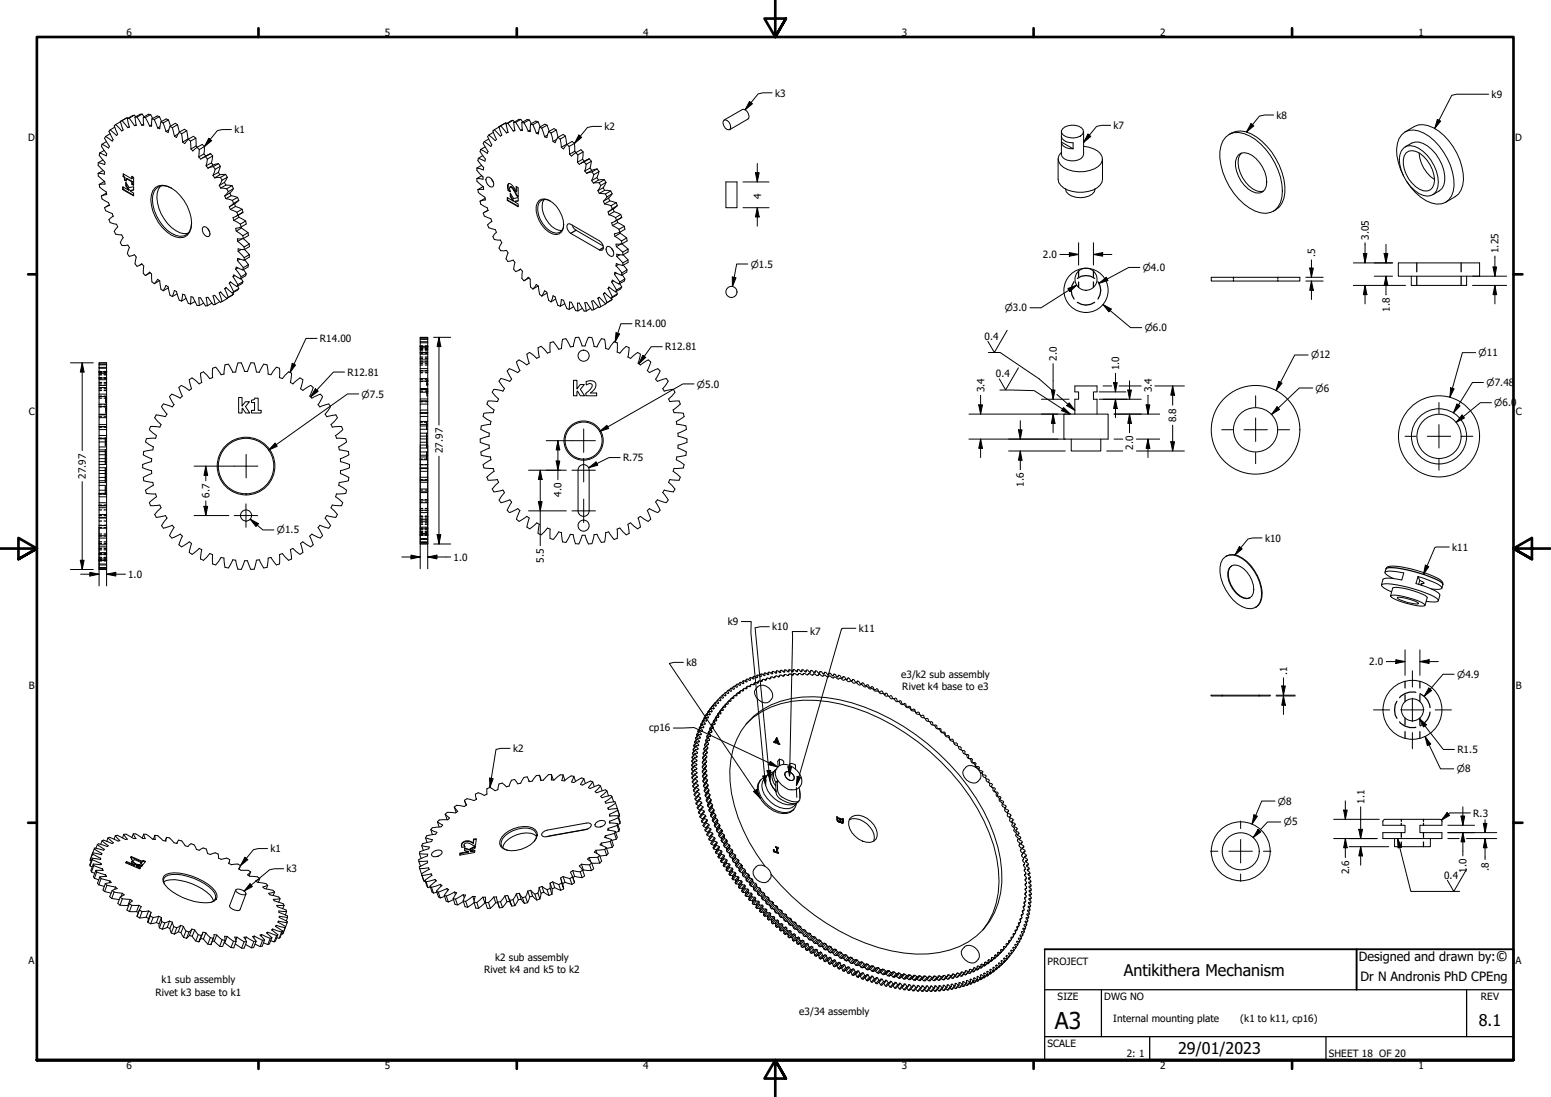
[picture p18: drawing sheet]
<svg xmlns="http://www.w3.org/2000/svg" width="420mm" height="297mm" viewBox="0 0 420 297" stroke-linecap="round" stroke-linejoin="round" font-family="sans-serif">
<defs><g id="words">
<text font-size="6.3" x="285.8" y="278.5">A3</text>
<g font-size="4.4">
<text x="304.5" y="264.3">Antikithera Mechanism</text>
<text x="400.6" y="277.8">8.1</text>
<text x="319.2" y="285.4">29/01/2023</text>
</g>
<text font-size="3.9" x="405.2" y="260.3">©</text>
<text font-size="3.5" x="368.6" y="265.5">Dr N Andronis PhD CPEng</text>
<text font-size="3.4" x="368.1" y="260.3">Designed and drawn by:</text>
<g font-size="2.7">
<text x="34.2" y="9.6">6</text>
<text x="104.3" y="9.6">5</text>
<text x="174.2" y="9.6">4</text>
<text x="244.3" y="9.6">3</text>
<text x="314.2" y="9.6">2</text>
<text x="384.3" y="9.6">1</text>
<text x="210" y="26.1">k3</text>
<text x="404.1" y="26.5">k9</text>
<text x="163.7" y="35.2">k2</text>
<text x="301.7" y="35">k7</text>
<text x="345.8" y="32.2">k8</text>
<text x="7.7" y="38.2">D</text>
<text x="63.5" y="36.1">k1</text>
<text x="410.5" y="38.2">D</text>
<text x="206.2" y="54" transform="rotate(-90 206.2 54)">4</text>
<text x="370.8" y="64.9" transform="rotate(-90 370.8 64.9)">3.05</text>
<text x="282.5" y="69.9">2.0</text>
<text x="356.3" y="69.6" transform="rotate(-90 356.3 69.6)">.5</text>
<text x="405.9" y="68.5" transform="rotate(-90 405.9 68.5)">1.25</text>
<text x="172" y="88.6">R14.00</text>
<text x="376.5" y="84.5" transform="rotate(-90 376.5 84.5)">1.8</text>
<text x="86.7" y="92.7">R14.00</text>
<text x="180.2" y="94.9">R12.81</text>
<text x="266.7" y="92">0.4</text>
<text x="94.1" y="101.8">R12.81</text>
<text x="286.3" y="97.6" transform="rotate(-90 286.3 97.6)">2.0</text>
<text x="303.1" y="100.3" transform="rotate(-90 303.1 100.3)">1.0</text>
<text x="266.7" y="106.2" transform="rotate(-90 266.7 106.2)">3.4</text>
<text x="269.8" y="102.1">0.4</text>
<text x="312" y="106.2" transform="rotate(-90 312 106.2)">3.4</text>
<text x="7.8" y="112.4">C</text>
<text x="410.6" y="112.4">C</text>
<text x="318.6" y="114.3" transform="rotate(-90 318.6 114.3)">8.8</text>
<text x="119.9" y="122.7" transform="rotate(-90 119.9 122.7)">27.97</text>
<text x="168.8" y="124.9">R.75</text>
<text x="307" y="121.8" transform="rotate(-90 307 121.8)">2.0</text>
<text x="23.3" y="129.7" transform="rotate(-90 23.3 129.7)">27.97</text>
<text x="277.4" y="131.8" transform="rotate(-90 277.4 131.8)">1.6</text>
<text x="56.7" y="134.8" transform="rotate(-90 56.7 134.8)">6.7</text>
<text x="152.1" y="134.5" transform="rotate(-90 152.1 134.5)">4.0</text>
<text x="342.7" y="146.7">k10</text>
<text x="393.4" y="149.2">k11</text>
<text x="122.9" y="151.8">1.0</text>
<text x="147.3" y="152.3" transform="rotate(-90 147.3 152.3)">5.5</text>
<text x="34.7" y="156.5">1.0</text>
<text x="197.2" y="169.3">k9</text>
<text x="209.2" y="170.7">k10</text>
<text x="219.5" y="172.1">k7</text>
<text x="232.7" y="171.2">k11</text>
<text x="185.9" y="180.4">k8</text>
<text x="244.1" y="183.5">e3/k2 sub assembly</text>
<text x="348.7" y="182.7" transform="rotate(-90 348.7 182.7)">.1</text>
<text x="370.9" y="180.2">2.0</text>
<text x="7.8" y="186.7">B</text>
<text x="244.4" y="186.8">Rivet k4 base to e3</text>
<text x="410.6" y="186.7">B</text>
<text x="175.9" y="197.9">cp16</text>
<text x="139" y="203.7">k2</text>
<text x="394.8" y="203.9">R1.5</text>
<text x="369.6" y="217.7" transform="rotate(-90 369.6 217.7)">1.1</text>
<text x="399.1" y="221.1">R.3</text>
<text x="73.3" y="230.8">k1</text>
<text x="77.6" y="236.2">k3</text>
<text x="365.5" y="236.8" transform="rotate(-90 365.5 236.8)">2.6</text>
<text x="391.2" y="237.9">0.4</text>
<text x="397.3" y="236.4" transform="rotate(-90 397.3 236.4)">1.0</text>
<text x="403.3" y="235.9" transform="rotate(-90 403.3 235.9)">.8</text>
<text x="7.7" y="260.9">A</text>
<text x="131.1" y="263.6">Rivet k4 and k5 to k2</text>
<text x="134.1" y="260.3">k2 sub assembly</text>
<text x="283.8" y="261.2">PROJECT</text>
<text x="410.5" y="260.9">A</text>
<text x="42.1" y="269.6">Rivet k3 base to k1</text>
<text x="43.7" y="266.3">k1 sub assembly</text>
<text x="216.5" y="274.7">e3/34 assembly</text>
<text x="286.5" y="270.8">SIZE</text>
<text x="299.1" y="270.8">DWG NO</text>
<text x="401.2" y="270.7">REV</text>
<text x="301.6" y="276.8">Internal mounting plate</text>
<text x="336" y="276.7">(k1 to k11, cp16)</text>
<text x="283.8" y="283.5">SCALE</text>
<text x="305.2" y="286.3">2: 1</text>
<text x="360" y="286.2">SHEET 18 OF 20</text>
<text x="34.2" y="289.4">6</text>
<text x="104.3" y="289.4">5</text>
<text x="174.2" y="289.4">4</text>
<text x="244.3" y="289.4">3</text>
<text x="314.2" y="289.4">2</text>
<text x="384.3" y="289.4">1</text>
</g>
<g font-size="2.6">
<text x="203.4" y="72.5">⌀1.5</text>
<text x="309.6" y="73.3">⌀4.0</text>
<text x="272.2" y="84.3">⌀3.0</text>
<text x="310.1" y="89.7">⌀6.0</text>
<text x="355.2" y="97.1">⌀12</text>
<text x="400.6" y="96.5">⌀11</text>
<text x="98" y="107.6">⌀7.5</text>
<text x="188.8" y="104.9">⌀5.0</text>
<text x="356.4" y="106">⌀6</text>
<text x="402.7" y="104.5">⌀7.48</text>
<text x="404.8" y="110">⌀6.0</text>
<text x="75" y="144.4">⌀1.5</text>
<text x="394.7" y="183.5">⌀4.9</text>
<text x="394.6" y="209.2">⌀8</text>
<text x="346.2" y="217.9">⌀8</text>
<text x="347.8" y="223.5">⌀5</text>
</g>
</g></defs>
<!-- layer: Visible (ANSI) -->
<g fill="none" stroke="#000" stroke-width=".27">
<path d="M27.6 39.1l-.1 .5 1.4 2-.1 .6-1.8-.8M28.6 36.9l-.3 .6 1.3 2.1-.2 .5-1.8-1M28.8 38.3l-1.2 .8M29.8 36.2l-1.2 .7M29.8 35.2l-.3 .4 1.1 2.2-.2 .4-1.8-1.3M31.1 34.4l-1.3 .8M31.3 33.7l-.4 .4 1 2.3-.3 .3-1.8-1.5M32.6 32.9l.8 2.3-.4 .3-1.7-1.8M32.6 33l-1.3 .7M33.1 32.7l1.5 1.9M33.1 32.7l-.5 .2M34.5 31.9l-1.9 1"/>
<path d="M34.5 32.1l.6 2.3-.5 .2M34.6 32l-.1-.1-1.4 .8M35 32l1.4 2M35 32l-.5 .1M35.1 34.3l-.5 .3M36.4 31.2l-1.9 .9M36.6 31.7l.3 2.3h-.5M36.8 31.6l-.4-.4-1.4 .8M36.9 33.8l-.5 .2M37.1 31.7l1.3 2.2M37.1 31.7h-.5M38.5 30.9h-.5l-1.4 .8"/>
<path d="M38.8 31.8l.1 2.1h-.5M38.8 31.8h.6M38.9 33.6l-.5 .3M39 31.7l-.5-.8-1.4 .8M39.4 31.8l1.1 2.3M39.4 31.8l1.4-.8 .6 1.1M40.8 31l-.6-.1-1.4 .9M41.1 33.8l-.6 .3M41.1 32.2v2l-.6-.1M41.1 32.2l.7 .2M41.8 32.4l.9 2.3M41.8 32.4l1.4-.8 .6 1.3"/>
<path d="M43.2 31.6l-.6-.2-1.5 .8M43.3 34.3l-.6 .4M43.6 33l-.3 1.9-.6-.2M43.6 33l.6 .3M44.2 33.3l.8 2.3M44.2 33.3l1.4-.8 .6 1.6M45.6 32.5l-.6-.3-1.4 .8M45.7 35.2l-.7 .4M46.1 34.2l-.5 1.7-.6-.3M46.1 34.2l.6 .4M46.7 34.6l.5 2.3M46.7 34.6l1.4-.8 .5 2"/>
<path d="M48.1 33.8l-.6-.4-1.4 .8M48.3 36.3l-1.1 .6M48.6 35.8l-.8 1.4-.6-.3M48.6 35.8l.6 .4M49.2 36.2l.3 2.3M50.6 35.4l.3 2.2M50.6 35.4l-1.4 .8M50.6 35.4l-.6-.4-1.4 .8M51 37.7l-1 1.2-.5-.4M51 37.7l-1.5 .8M51 37.7l.6 .5M51.6 38.2l.1 2.1"/>
<path d="M53 37.4l.1 2.1M53 37.4l-1.4 .8M53 37.4l-.6-.5-1.4 .8M53.4 39.9l-1.2 1-.5-.6M53.4 39.9l.6 .6M53.5 39.9l-.4-.4-1.4 .8M55.4 39.7l-.2 2M55.4 39.7l-1.4 .8M55.4 39.7l-.6-.6-1.4 .8M131.2 38.3l-.3 .5 1.3 2.2-.2 .5-1.8-1M131.4 39.8l-1.2 .7M132.4 37.7l-1.2 .6"/>
<path d="M132.4 36.6l-.3 .4 1.1 2.2-.2 .5-1.8-1.4M133.6 35.8l-1.2 .8M133.9 35.1l-.4 .4 1 2.2-.3 .4-1.8-1.5M135.2 34.3l.7 2.3-.3 .3-1.7-1.8M135.2 34.4l-1.3 .7M135.6 34.1l1.6 1.9M135.6 34.1l-.4 .2M137 33.3l-1.8 1M137.1 33.6l.5 2.2-.4 .2M137.2 33.4l-.2-.1-1.4 .8M137.6 33.4l1.4 2.1M137.6 33.4l-.5 .2"/>
<path d="M137.6 35.8l-.4 .2M139 32.6l-1.9 1M139.1 33.2l.4 2.2-.5 .1M139.4 33l-.4-.4-1.4 .8M139.4 35.2l-.4 .3M139.7 33.1l1.3 2.2M139.7 33.1l-.6 .1M141.1 32.3h-.6l-1.4 .9M141.4 33.2l.1 2.1h-.5M141.4 33.2l.5 .1M141.5 35l-.5 .3M141.6 33l-.5-.7-1.4 .8"/>
<path d="M141.9 33.3l1.2 2.2M141.9 33.3l1.5-.8 .5 1M143.4 32.5l-.6-.1-1.4 .8M143.6 35.2l-.5 .3M143.7 33.6l-.1 2-.5-.1M143.7 33.6l.7 .2M144.4 33.8l.9 2.3M144.4 33.8l1.4-.8 .5 1.3M145.8 33l-.6-.2-1.5 .8M145.9 35.7l-.6 .4M146.2 34.4l-.4 1.9-.5-.2M146.2 34.4l.6 .3"/>
<path d="M146.8 34.7l.7 2.3M146.8 34.7l1.4-.8 .6 1.7M148.2 33.9l-.6-.3-1.4 .8M148.3 36.6l-.8 .4M148.6 35.6l-.5 1.7-.6-.3M148.6 35.6l.7 .4M149.3 36l.5 2.3M149.3 36l1.4-.8 .5 2M150.7 35.2l-.6-.4-1.5 .8M150.8 37.7l-1 .6M151.1 37.2l-.7 1.4-.6-.3M151.1 37.2l.7 .5"/>
<path d="M151.8 37.7l.3 2.2M153.2 36.9l.3 2.2M153.2 36.9l-1.4 .8M153.2 36.9l-.6-.5-1.5 .8M153.6 39.1l-.9 1.2-.6-.4M153.6 39.1l-1.5 .8M153.6 39.1l.6 .6M154.2 39.7l.1 2.1M155.6 38.8l.1 2.2M155.6 38.8l-1.4 .9M155.6 38.8l-.6-.5-1.4 .8M196.1 32.5a1.61 1.61 0 0 1 1.6 .9 1.61 1.61 0 0 1-.2 1.8 1.84 1.84 0 0 1-1.4-2.7z"/>
<path d="M196.2 32.5l4.9-2.8a1.71 1.71 0 0 1 1.5 2.5l-4.9 2.9M287.5 38.5a2.15 2.15 0 0 0 2.2 1.7l1 .1M287.5 35.6v1.3a2.34 2.34 0 0 0 2.2 1.7l1 .1v1.6l-3.2-1.8v-1.5M287.8 34.9a4 4 0 0 1 5.6 .3 1.66 1.66 0 0 1-1.6 2 4.1 4.1 0 0 1-4.2-1.1l-.1-.6zM293.5 35.6v3.1M293.5 39.6a5.8 5.8 0 0 1 5.1 2.9 2.93 2.93 0 0 1-2.1 3.2 8.9 8.9 0 0 1-9.2-1.1 2.23 2.23 0 0 1 .2-3.3M293.5 38.5v3.3a3.4 3.4 0 0 1-4.5 1.5l-1.3-.9-.2-.6v-3.2M332.1 37.1a4.5 4.5 0 0 1 4.9-.9 16.4 16.4 0 0 1 9.2 9.8 13.2 13.2 0 0 1 .7 8.8 4.7 4.7 0 0 1-6.8 2.4 18 18 0 0 1-9.6-16.2l.3-1.5 .5-1.3zM332.9 36.4a5.4 5.4 0 0 1 6-.2 18.4 18.4 0 0 1 9.2 15.9 5.7 5.7 0 0 1-3.2 5.1M380.6 39.8a4.5 4.5 0 0 1 6.1-.3 10.7 10.7 0 0 1 4.4 10.7l-.5 .9-2.5 1.6M380.6 35.7l2.6-1.5a5.5 5.5 0 0 1 5.1 .4 16.9 16.9 0 0 1 8.2 14.1 5.4 5.4 0 0 1-2.3 4.6l-2.6 1.5M26.6 46.9v.8l1.8 1.5v.7h-1.5"/>
<path d="M26.6 44.1v.7l1.7 1.7v.6l-1.7-.2M26.9 49.9l.1 .8 1.8 1.3 .1 .7-1.4 .4M27 41.4l-.1 .7 1.5 1.9v.6l-1.8-.5M27.5 53.1l.1 .8 1.8 1 .2 .7-1.3 .6 .3 .9 1.8 .7 .2 .7M27.9 43.3l-1.3 .8M27.9 46.2l-1.3 .7M28.2 40.8l-1.2 .6M28.3 49.1l-1.4 .8M28.8 52.3l-1.3 .8M29.6 55.5l-.9 .5M30.6 58.5l-1.1 1 .3 .8 1.8 .4 .3 .8-1 1.1 .4 .8 1.7 .2 .4 .7-.8 1.4 .5 .8 1.5-.1 .5 .6-.6 1.7 .5 .7 1.4-.4 .5 .6-.3 1.8 .5 .7 1.3-.7 .5 .6-.1 2 .6 .6M30.6 58.5v.1"/>
<path d="M33.4 47.8v-.7l2.3 1.3v-.7l.5 .3v2.2l-.5-.3v-.7l-1.5-.8v.7l-.5-.3v-.6M33.4 47.8l.3 .4M33.4 50.7v.6h-.2M33.4 51.3l2.8 1.6M33.5 47.1l-.1 .7M33.5 47.7l.3 .4M33.8 48.1l.1 .6-.2 .1M33.8 48.1l-.1 .1M33.9 48.7l.3 .2M34.1 49.4l.9 1.4 1.2-.2v.9l-.9 .1 .9 .7v.7l-3-1.7v-.7l1.7 .9-.8-1.2zM34.2 49.6l-.1 .7M34.2 50.2l.9 1.2-.2 .1"/>
<path d="M34.2 48.4l1.7 .7-.2 .1M35.9 47.8v.5l-.2 .1M35.9 49.1v.7l-.2 .1M35.9 49.8l.3 .2M36.2 51.4l-.9 .2M42.1 50.8a3.7 3.7 0 0 1 4.3 .1 11.6 11.6 0 0 1 5.4 10.9 2.97 2.97 0 0 1-4.2 2.4 11.2 11.2 0 0 1-6.6-11.5l.4-1.1zM43.5 50.4a5 5 0 0 0-.8 4.5 11.5 11.5 0 0 0 6.1 8.2l1.1 .2 1-.1M46.5 51a3.1 3.1 0 0 0-5.1 1.9 11 11 0 0 0 6.4 10.9 2.84 2.84 0 0 0 3.9-2.2l.2-1.3M54 40.5l-.2 2M55.7 42.4l-1.3 .7-.6-.6M55.7 42.4l1.4-.8-2.3 1.2M55.7 42.4l.5 .7"/>
<path d="M55.8 42.2l-.6-.5-1.4 .8M55.8 44.9l1.5-.8 .4 .6-1.4 .8M55.8 44.9l.5 .6M56.2 43.1l-.4 1.8M57.1 41.6l.5 .6M57.6 42.2l-.3 1.9M57.6 42.2l-1.4 .9M57.7 47.5l1.4-.8 .5 .6-1.4 .9M57.7 47.5l.5 .7M57.8 45.1l-1.5 .4M57.8 45.1l.5 .7M58.3 45.8l-.6 1.7"/>
<path d="M59.2 44.3l-1.5 .4M59.2 44.3l-1.4 .8M59.2 44.3l.5 .7M59.4 50.2l1.4-.8 .4 .7-1.4 .8M59.4 50.2l.4 .7M59.7 45l-.6 1.7M59.7 45l-1.4 .8M59.7 48l-1.5 .2M59.7 48l.5 .8M59.8 50.9l1.6 .2M60.2 48.8l-.8 1.4M60.9 53.1l1.4-.8 .3 .7-1.4 .8"/>
<path d="M60.9 53.1l.3 .7M61.1 47.2l-1.5 .1M61.1 47.2l-1.4 .8M61.1 47.2l.5 .8M61.2 53.8l1.7 .5M61.2 50.1l1.7 .2M61.4 51.1l.4 .8M61.6 48l-.8 1.4M61.6 48l-1.4 .8M61.8 51.9l-.9 1.2M62.4 56.7l1.8 .8M62.6 53l1.7 .5"/>
<path d="M62.9 50.3l-1.5 .8M62.9 50.3l.3 .8M62.9 54.3l.4 .8M63.2 51.1l-.9 1.2M63.2 51.1l-1.4 .8M63.3 55.1l-1.2 .9 .3 .7M63.3 59.7l1.8 1M63.5 55.2l.3 .7-1.4 .8M63.8 55.9l1.8 .8M64.2 57.5l.2 .8M64.3 53.5l-1.4 .8M64.3 53.5l.4 .8"/>
<path d="M64.4 58.3l-1.3 .6 .2 .8M64.4 58.3l1.4-.8-1.7 1M64.6 58.2l.1 .6-1.4 .9M64.7 54.3l-1.1 .8-1.4 .9M64.7 54.3l-1.4 .8M64.7 58.8l1.8 1M65.6 56.7l-1.4 .8M65.6 56.7l.2 .8M66.5 59.8l.2 .8-1.4 .9M66.5 59.8l-1.4 .9M129.2 45.5v.7l1.7 1.7v.6l-1.7-.2M129.2 48.3v.8l1.7 1.5 .1 .7h-1.5"/>
<path d="M129.5 51.3l.1 .8 1.8 1.3 .1 .7-1.5 .4M129.6 42.9l-.1 .6 1.5 1.9-.1 .6-1.7-.5M130 54.5l.2 .8 1.8 1 .2 .7-1.3 .7 .3 .8 1.8 .7 .2 .8M130.2 40.5l-.2 .5 1.5 2.1-.1 .5-1.8-.7M130.5 44.8l-1.3 .7M130.5 47.6l-1.3 .7M130.8 42.1l-1.2 .8M130.9 50.5l-1.4 .8M131.4 53.7l-1.4 .8M131.7 48.2l.4-.3a1.81 1.81 0 0 1 1.4 2.7 1.8 1.8 0 0 1-1.8-2.4zM132.2 56.9l-.9 .5M133.1 48.5l.5 .8"/>
<path d="M133.2 60l-1.1 .9 .3 .8 1.8 .5 .3 .7-1 1.2 .4 .7 1.7 .2 .3 .7-.7 1.5 .4 .7 1.6-.1 .4 .7-.5 1.6 .5 .7 1.4-.4 .5 .7-.4 1.8 .6 .7 1.3-.7M133.2 60h-.1M137.5 53.6l-.1 .7M137.5 54.2l2.9 1.6M137.7 51.6l.6 .4-.3-1 .1-.3h.3l.7 .8 .8 1.5M137.7 51.6l-.2-1.1 .2-.8a2.71 2.71 0 0 1 2.1 2.2M137.8 51.5l-.1 .1M137.8 51.5l.4 .3M137.8 49.7l-.2 .7 .2 1.1M138.1 50.7l.2-.1a2 2 0 0 1 1.4 1.5l.3 .8M138.2 52.4l.9 1.3 1.3-.2v.9l-1 .2 1 .6v.8l-3-1.7v-.8l1.7 1-.9-1.3zM138.4 52.6v.6h-.2"/>
<path d="M138.4 53.2l.8 1.2-.1 .1M139.8 51.9v-1.4l.6 .3v2.4l-.5-.2M140 50.6v1.2l-.2 .1M140 52.9l-.1 .1M140 52.9l.4 .2M140.4 54.4l-1 .2M146 54.3a2.93 2.93 0 0 1 3.7 .6 7.9 7.9 0 0 1 2.9 7 2.03 2.03 0 0 1-2.9 1.5 7.8 7.8 0 0 1-4.5-7.4l.3-1zM147.4 54a5.8 5.8 0 0 0 1.2 6.4 4.6 4.6 0 0 0 3.6 2M149.1 54.4a2.06 2.06 0 0 0-3.4 1.5 7.3 7.3 0 0 0 4.1 7 2.04 2.04 0 0 0 2.1-.2 2.04 2.04 0 0 0 .8-2M156 41.3l-1.2 1-.5-.5M156 41.3l.5 .6M156 41.3l-.3-.3-1.4 .8"/>
<path d="M156.5 41.9l-.1 2M157.9 41.1l-.1 2M157.9 41.1l-1.4 .8M157.9 41.1l-.5-.6-1.4 .8M158.2 43.8l-1.3 .7-.5-.6M158.2 43.8l1.4-.8-2.2 1.2M158.2 43.8l.6 .7M158.3 43.7l-.5-.6-1.4 .8M158.4 46.3l1.5-.8 .4 .6-1.4 .8M158.4 46.3l.5 .6M158.8 44.5l-.4 1.8M159.6 43l.6 .7"/>
<path d="M160.2 43.7l-.3 1.8M160.2 43.7l-1.4 .8M160.3 48.9l1.4-.8 .4 .7-1.4 .8M160.3 48.9l.4 .7M160.4 46.6l-1.5 .3M160.4 46.6l.5 .7M160.9 47.3l-.6 1.6M161.8 45.7l-1.5 .4M161.8 45.7l-1.4 .9M161.8 45.7l.5 .8M162 51.6l1.4-.8 .4 .7-1.5 .9M162 51.6l.3 .8"/>
<path d="M162.3 46.5l-.6 1.6M162.3 46.5l-1.4 .8M162.3 49.5l-1.6 .1M162.3 49.5l.4 .7M162.3 52.4l1.7 .1M162.7 50.2l-.7 1.4M163.4 54.5l1.4-.8 .4 .7-1.4 .8M163.4 54.5l.4 .7M163.7 48.7l-1.6 .1M163.7 48.7l-1.4 .8M163.7 48.7l.5 .7M163.8 55.2l1.7 .5"/>
<path d="M163.8 51.5l1.6 .2M164 52.5l.4 .8M164.2 49.4l-.8 1.4M164.2 49.4l-1.5 .8M164.4 53.3l-1 1.2M165 58.2l1.8 .7M165.2 54.4l1.7 .5M165.4 51.7l-1.4 .8M165.4 51.7l.4 .8M165.5 55.7l.4 .8M165.8 52.5l-1 1.2M165.8 52.5l-1.4 .8"/>
<path d="M165.9 56.5l-1.2 .9 .3 .8M166.1 56.6l.3 .7-1.4 .9M166.4 57.3l1.7 .8M166.8 58.9l.2 .8M166.9 54.9l-1.4 .8M166.9 54.9l.4 .8M167 59.7l-1.3 .7 .2 .7M167 59.7l1.4-.8-1.8 1M167.1 59.6l.2 .7-1.4 .8M167.3 55.7l-1.1 .8-1.4 .8M167.3 55.7l-1.4 .8M168.1 58.1l-1.3 .8"/>
<path d="M168.1 58.1l.3 .8M196.6 49.3h3v6.9h-3zM286.6 43v5.6a4.1 4.1 0 0 0 3.9 3.2 8.2 8.2 0 0 0 7.4-1.6l.6-.8 .2-.8v-5.6M288.7 51.2a2.89 2.89 0 0 0 2.7 2.2 5.3 5.3 0 0 0 5.1-1.5l.1-.7M288.7 51.2h.1M296.6 51.2h.1M335.5 41.9a2.91 2.91 0 0 1 3.7 .2 9 9 0 0 1 3.8 8.3 2.38 2.38 0 0 1-3.8 1.4 9.1 9.1 0 0 1-4.5-8l.3-1.1zM336.3 41.5a4.1 4.1 0 0 0-.7 4 9 9 0 0 0 4.8 6.2l1 .2 .9-.1M380.2 40.1a3.4 3.4 0 0 1 4.1 .1 11.2 11.2 0 0 1 5.2 10.4 2.86 2.86 0 0 1-4 2.3 10.8 10.8 0 0 1-6.3-11l.4-1zM380.2 47.7a12 12 0 0 1-1.2-10.1 4.1 4.1 0 0 1 5.3-2.1 16.1 16.1 0 0 1 9.2 11.2 8.2 8.2 0 0 1-1 7.3 4.3 4.3 0 0 1-4.7 1 12.8 12.8 0 0 1-6.7-5.9M380.9 41.4a2.97 2.97 0 0 1 3.7 .1 9.1 9.1 0 0 1 3.9 8.4 2.36 2.36 0 0 1-3.9 1.4 8.5 8.5 0 0 1-4.2-9.1zM384.4 41.4a9.3 9.3 0 0 0 4.2 7.2"/>
<path d="M38.4 71.5l-.4 .2M39.4 74.6l1.1-.9 .6 .5v2.1l.7 .5M40.7 73.9l-1.3 .7M41.8 76.8l.9-1.2 .6 .5 .3 2.2 .6 .4M43.2 76l-1.4 .8M44.2 78.7l.8-1.4 .6 .4 .5 2.3 .6 .3M45.6 78l-1.4 .7M48 79.6l-1.3 .7M55 61.5a1.8 1.8 0 0 1 1.8 2.3l-.4 .3a1.81 1.81 0 0 1-1.4-2.6zM56.3 61.9l.5 .9M59.4 79.3l.8 2.3M59.4 79.3l.4-.2 1.6 1.7"/>
<path d="M59.8 79.1l-.4 .2M60.9 78.2l.9 2.3M60.9 78.2l.3-.4 1.7 1.6M61.3 78l-.4 .2M62.1 76.7l1.2 2.3M62.1 76.7l.3-.4 1.8 1.3M62.6 76.4l-.5 .3M63.1 74.9l1.3 2.2M63.1 74.9l.2-.4 1.8 1M63.1 79.3l.1 .4-1.4 .8M63.2 79.7l-1.8 1.1M63.3 79l-.4 .4"/>
<path d="M63.6 74.7l-.5 .2M63.8 72.9l1.5 2M63.8 72.9l.2-.6 1.8 .8M64 62.6l1.8 1.2M64.3 70.6l1.6 1.9M64.4 65.3l1.7 1.6M64.4 77.5l.3 .6-1.4 .9M64.4 72.5l-.6 .4M64.4 77.1l-.2 .5M64.5 68.1l1.7 1.7M64.7 78.1l-.4 .5-1.4 .8M65 70.2l-.7 .4"/>
<path d="M65.1 60.7l.2 .8M65.3 61.5l-1.5 .3 .2 .8M65.3 75.4l.5 .9-1.4 .8M65.3 74.9l-.2 .6M65.4 61.5v.3l-1.4 .8M65.4 67.5l-.9 .6M65.4 61.8l1.8 1.2M65.7 64.6l-1.3 .7M65.8 63.8l.1 .8M65.8 76.3l-.2 .5-1.4 .8M65.9 64.6l1.6 1.5M65.9 64.6l-1.6 .1 .1 .6"/>
<path d="M65.9 72.5l-.1 .6M66 73l.7 1.1-1.4 .8M66.1 70.5l-1.7-.5-.1 .6M66.1 66.9l.1 .7M66.2 67.6l-1.7-.2v.7M66.2 69.8l-.1 .7M66.3 67.5l1.3 1.4-1.4 .9M66.3 70.3l1 1.4-1.4 .8M66.7 74.1l-.2 .6-1.4 .8M67.2 63l.1 .8-1.4 .8M67.2 63l-1.4 .8M67.3 71.7l-.1 .6-1.4 .8"/>
<path d="M67.5 66.1l.1 .7-1.4 .8M67.5 66.1l-1.4 .8M67.6 68.9l-.1 .7-1.4 .9M141 72.9l.5 .5-.1 2 .5 .6M141 72.9l-.5 .3M141.9 76l1.2-.9 .5 .5 .1 2.1 .7 .6M143.3 75.3l-1.4 .7M144.4 78.3l.9-1.3 .5 .5 .4 2.2 .6 .5M145.8 77.4l-1.4 .9M148.2 79.4l-1.4 .8M153.8 60.7l.4-.1 .4 .1 7.8 4.5a1.93 1.93 0 0 1 .8 2.5h-.8l-7.8-4.5a2.06 2.06 0 0 1-.8-2.5zM155 60.9l.2 .6 .8 .8 7.4 4.3"/>
<path d="M163.4 79.6l1 2.3M163.4 79.6l.4-.3 1.7 1.5M163.9 79.4l-.5 .2M164.3 67l.3-.3a1.84 1.84 0 0 1 1.4 2.6 1.63 1.63 0 0 1-1.8-1.8zM164.7 78.1l1.2 2.3M164.7 78.1l.3-.4 1.8 1.3M165.1 77.9l-.4 .2M165.7 76.4l1.3 2.1M165.7 76.4l.2-.6 1.8 1.1M165.7 67.3l.5 .8M165.9 61.1l1.8 1M166.2 76.1l-.5 .3"/>
<path d="M166.5 74.3l1.4 2.1M166.5 74.3l.1-.6 1.8 .8M166.6 64l1.8 1.3M166.9 72l1.6 1.9M167 66.8l1.7 1.5M167 78.9l.3 .7-1.4 .8M167 74l-.5 .3M167 78.5l-.2 .5M167.1 69.5l1.6 1.7M167.3 79.6l-.4 .4-1.4 .8M167.3 60.3l1.8 1M167.6 71.6l-.7 .4"/>
<path d="M167.7 62.1l.2 .8M167.9 62.9l-1.4 .4 .1 .7M167.9 76.8l.5 .9-1.4 .8M167.9 76.4l-.2 .5M167.9 62.9l.1 .2-1.4 .9M167.9 69l-.8 .5M168 63.1l1.8 1.3M168.2 66.1l-1.2 .7M168.4 65.3l.1 .7M168.4 66l1.7 1.5M168.4 77.7l-.3 .5-1.3 .8M168.5 66l-1.6 .1 .1 .7"/>
<path d="M168.5 73.9l-.1 .6M168.6 74.4l.7 1.1-1.4 .9M168.7 71.9l-1.7-.5-.1 .6M168.7 68.3v.7M168.7 69l-1.6-.2v.7M168.7 71.2v.7M168.8 69l1.3 1.4-1.4 .8M168.9 71.8l1 1.3-1.4 .8M169.1 61.3l.2 .8-1.4 .8M169.1 61.3l-1.4 .8M169.3 75.5l-.2 .6-1.4 .8M169.8 64.4l.1 .8-1.4 .8"/>
<path d="M169.8 64.4l-1.4 .9M169.9 73.1l-.1 .6-1.4 .8M170.1 70.4v.7l-1.4 .8M170.1 67.5v.7l-1.4 .8M170.1 67.5l-1.4 .8M328.1 75.1h24v1h-24zM378.8 71.2h22v3.6h-22zM382.3 74.8v2.5h15v-2.5M26.8 98.2v.1M26.8 98.6v.2M26.8 99.5v.2M26.8 98.2h2.1"/>
<path d="M26.8 98.6h2.1M26.8 99.5h2.1M28.9 98.3h-2.1v.3M28.9 98.8h-2.1v.7M28.9 99.7h-2.1v1M28.9 98.2v11.9M46.7 80.3l.5-1.7 .6 .3 .8 2.4 .6 .2M49.2 81.5l.3-1.8 .5 .2 1 2.3 .6 .1M50.4 80.8l-1.2 .7M51.6 82.3l.1-2 .5 .2 1.2 2.2h.6M52.8 81.6l-1.2 .7M54 82.7l-.2-2.1 .6 .1 1.3 2.1h.5"/>
<path d="M55.2 82.1l-1.2 .6M57.4 82.1l-1.2 .7M57.6 99.7l.8-.3 1.5 2.1M57.6 99.7v2.6M58.3 82.4l-.5 .1-1.5-2h-.5l.4 2.3M59.5 81.7l-1.2 .7M60.2 81.6l-.5 .3-1.5-1.9-.5 .1 .6 2.3M61.6 80.8l-1.4 .8M61.8 98.6a.96 .96 0 0 0-1 1.2l-.1 1.5M61.8 80.5l-.4 .3M61.9 98.6l1.1 2.2 .8-.1M65.3 98.2a.95 .95 0 0 0-1.1 1.1l-.4 1.5"/>
<path d="M68 98.2l-.9 2.4h-.8l-1-2.4M68 98.2a.95 .95 0 0 1 1.2 1.1l.3 1.5M75.7 99.7v2.6M75.7 99.7l-.8-.3-1.5 2.1M113.8 91.3v.1M113.8 91.7v.2M113.8 92.5v.3M113.8 93.8v.4M113.8 95.4v.5M113.8 97.4v.6M113.8 99.8v.6M113.8 91.3h2.1"/>
<path d="M113.8 91.7h2.1M113.8 92.5h2.1M113.8 93.8h2.1M113.8 95.4h2.1M113.8 97.4h2.1M113.8 99.8h2.1M115.9 91.4h-2.1v.3M115.9 91.9h-2.1v.6M115.9 92.8h-2.1v1M115.9 94.2h-2.1v1.2M115.9 95.9h-2.1v1.5M115.9 98h-2.1v1.8"/>
<path d="M115.9 91.3v11.9M138 99.8a.93 .93 0 0 0-.2 1.6l.8 1.3-.5 .6-2.4-.8-.5 .7 1.5 2.1-.5 .6-2.4-.5M142.7 95.9l.7 2.5-.7 .4-1.7-1.1a.82 .82 0 0 0-1.1 .3l1 2.4-.6 .5-2.3-1.1M143.5 95.4l-.8 .5M143.5 95.4l1.9 1.6 .7-.4M145.8 94.2l.3 2.5M146.6 93.8l-.8 .4M146.8 80.2l.7-1.5 .6 .4 .5 2.3 .7 .3M149 92.8v2.5l-.7 .3-1.7-1.8M149.3 81.7l.5-1.6 .6 .3 .7 2.3 .7 .2M150.5 81l-1.2 .7M151.8 82.9l.3-1.8 .6 .2 .9 2.3 .6 .2"/>
<path d="M152.4 91.9l-.3 2.5-.8 .2-1.4-2.1-.9 .3M153 82.2l-1.2 .7M153.3 91.7l-.9 .2M153.3 91.7l1.2 2.2 .8-.1M154.2 83.8l.1-2 .5 .1 1.2 2.2 .5 .1M155.4 83l-1.2 .8M155.9 91.4a.95 .95 0 0 1 1.3 .9l.5 1.4M155.9 91.4l-.6 2.5M156.5 84.2l-.1-2.1h.5l1.3 2.1h.6M157.7 83.5l-1.2 .7M158.5 93.7h-.8M160 83.5l-1.2 .7"/>
<path d="M160.3 91.4a.95 .95 0 0 0-1.3 .9l-.5 1.4M160.3 91.4l.6 2.5M160.9 83.8l-.5 .2-1.5-2.1-.5 .1 .4 2.2M162 80.8l.7 2.2M162 80.8l.3-.3 1.7 1.7M162.1 83.1l-1.2 .7M162.4 80.5l-.4 .3M162.7 83l-.4 .3-1.6-1.9-.4 .2 .6 2.2M162.9 91.7l.9 .2M162.9 91.7l-1.2 2.2-.8-.1M163.8 91.9l.3 2.5 .8 .2M164.1 82.2l-1.4 .8"/>
<path d="M164.4 81.9l-.4 .3M165.7 80.7l.1 .4-1.4 .8M165.8 81.1l-1.8 1.1M165.9 80.4l-.4 .4M167.2 92.8l-.8-.3-1.5 2.1M167.2 92.8v2.5M170.4 94.2l-.8-.4-1.7 1.8-.7-.3M170.4 94.2l-.3 2.5M172.7 95.4l.8 .5M172.8 95.4l-2 1.7-.7-.5M172.8 98.3l.7 .5M173.5 98.8l2.1-1.4a.96 .96 0 0 1 .4 1.6l-.7 1.3 .6 .6 1.8-.9a.81 .81 0 0 1 1.1 .5"/>
<path d="M173.5 95.9l-.6 2.5M26.8 100.7v.4M26.8 102.3v.5M26.8 104.4v.5M26.8 106.7v.7M26.8 109.4v.7M26.8 112.3v.8M26.8 118.8v.9M26.8 100.7h2.1M26.8 102.3h2.1M26.8 104.4h2.1M26.8 106.7h2.1"/>
<path d="M26.8 109.4h2.1M26.8 118.7h2.1M28.9 110.1v2.2M28.9 113.1v2.4M28.9 116.3v2.5M28.9 119.7v2.6M28.9 101.1h-2.1v1.2M28.9 102.8h-2.1v1.6M28.9 104.9h-2.1v1.8M28.9 107.4h-2.1v2M28.9 112.2h-2.1v.1h2.1M28.9 110.1h-2.1v2.1"/>
<path d="M28.9 115h-2.1v.5h2.1M28.9 113.1h-2.1v1.9M28.9 117.9h-2.1v.9h2.1M28.9 116.3h-2.1v1.6M28.9 119.7h-2.1v1.3M28.9 112.3v.8M28.9 115.5v.8M28.9 118.8v.9M28.9 115.5h-2.1v.8M39.6 118.8a.96 .96 0 0 0 .7 1.5l1.3 .7-.2 .8M40.4 116.3l2 1.6M42.2 118.7l-2.5 .1"/>
<path d="M42.4 117.9l-.2 .8M44.8 112.8l-2-.4a.79 .79 0 0 0-.9 .7l1.7 1.9-.3 .7-2.5-.2-.3 .8M45.9 107.4l1.2 2.2-.5 .6-2.3-.8-.2 .2-.4 .5 1.6 2.1-.5 .6M49.4 107.2l-.6 .6-1.8-.9a.81 .81 0 0 0-1.1 .5M51.9 105.2l-.6 .5-1.7-1.1a.82 .82 0 0 0-1.1 .3l.9 2.4M57.6 102.2l-.8 .3-1.7-1.8a.97 .97 0 0 0-.7 1.4l.3 1.5-.7 .3-1.5-1.3a.84 .84 0 0 0-1.2 .2l.6 2.5M60.7 101.3l-.8 .2M64.6 107.6h1v2.4l.9-1.2h1.1l-1.1 1.3 1.1 1.7h-1.1l-.8-1.3-.1 1.3h-1zM68.1 108.4l.7-.2 .2-.4h.9v3.3h.8v.7h-2.6v-.7h.9v-2.1h-.9zM69.5 100.7l.8 .1M70.2 100.8l1-1.8a.84 .84 0 0 1 1.1-.2l.3 2.5M72.6 101.3l.8 .2"/>
<path d="M78.2 100.7l.8 .4-.4 2.4 .8 .4M78.2 100.7l-1.7 1.8-.8-.3M82 102.8a.96 .96 0 0 0-1.5 .1l-1.2 1.1M82.1 102.8l-.7 2.4 .6 .5 2.2-1.4a.96 .96 0 0 1 .3 1.6l-.6 1.3 .6 .6M86.6 110.2l2-.7a.82 .82 0 0 1 1 .6l-1.5 2.1M87.4 107.4a.94 .94 0 0 0-1.6-.3l-1.3 .7M87.4 107.4l-1.3 2.2 .6 .6M88.1 112.1l.4 .7 2.5-.4M90.9 117.9l.2 .8h2a.83 .83 0 0 1 .8 1l-2.2 1.3M91 112.3l.4 .8-1.7 1.8 .3 .8 2.5-.2 .3 .8M92.9 116.3l-2 1.6M113.8 114.9v.4h2.1"/>
<path d="M113.8 118.1v.8h2.1M113.8 102.5v.7M113.8 105.4v.8M113.8 108.6v.8M113.8 111.9v.9M113.8 115.3v.9M113.8 118.9v.8M113.8 102.5h2.1M113.8 108.6h2.1M113.8 111.7h2.1M115.9 103.2v2.2M115.9 106.2v2.4"/>
<path d="M115.9 109.4v2.5M115.9 112.8v2.5M115.9 116.2v2.7M115.9 119.7v2.7M115.9 100.4h-2.1v2.1M115.9 105.2h-2.1v.2h2.1M115.9 103.2h-2.1v2M115.9 108h-2.1v.6h2.1M115.9 106.2h-2.1v1.8M115.9 111h-2.1v.9h2.1M115.9 109.4h-2.1v1.6M115.9 114.1h-2.1v.8h2.1"/>
<path d="M115.9 112.8h-2.1v1.3M115.9 117.3h-2.1v.8h2.1M115.9 116.2h-2.1v1.1M115.9 119.7h-2.1v.8M115.9 105.4v.8M115.9 108.6v.8M115.9 111.9v.9M115.9 115.3v.9M115.9 118.9v.8M130.3 116.3l2.3 1M131.9 109.4l1.9 1.6-.2 .8h-2a.85 .85 0 0 0-.7 1l2.1 1.3-.2 .8M132.2 108.6l-.3 .8"/>
<path d="M132.3 108.6l2.5 .2M132.5 117.3v.8l-1.9 .6a.81 .81 0 0 0-.5 1l2.4 .8M132.9 114.9l-2 .3a.85 .85 0 0 0-.6 1M133.8 105.4l-.5 .8 1.8 1.9-.4 .7M155.4 103h.9v2.3l.9-1.2h1.1l-1.1 1.3 1.2 1.8h-1.2l-.8-1.3-.1 1.3h-.9zM158.8 103.3a1.64 1.64 0 0 1 2.7 1 2.83 2.83 0 0 1-1.6 2.1h1.7v.8h-2.9v-.7a3.2 3.2 0 0 0 1.7-2.3l-.6-.4-1 .4zM178.8 100.4l-1.2 2.3 .5 .6 2.4-.8 .5 .7-1.5 2 .4 .7 2.5-.5M181.1 108l.4 .8 2.5-.2M182.4 105.4l.5 .8-1.8 1.9M183.3 114.9l2.5 .4 .1 .9M184 108.6l.3 .8-2 1.6 .2 .5 .1 .3 2.5 .1M185.1 111.9l.2 .9"/>
<path d="M185.4 112.8l-2.2 1.3 .1 .8M185.9 116.3l-2.3 1 .1 .8 2.4 .8v.9l-2.4 .7M288.2 112.1h12v6.8h-12zM290.2 118.9v3.2h8v-3.2M291.2 112.1v-4h1v-2h-1v-1.6h6v1.6h-1v2h1v4M26.8 121.8v.5h2.1M26.8 125v.8h2.1M26.8 128.2v1.1h2.1M26.8 131.4v1.3h2.1M26.8 133.8v.7h2.1M26.8 134.5v1.6h2.1M26.8 136.9v.6h2.1"/>
<path d="M26.8 137.5v1.8h2.1M26.8 136.9h2.1M26.8 122.3v.8M26.8 125.8v.8M26.8 129.3v.9M26.8 132.7v.9M26.8 136.1v.8M26.8 139.3v.8M26.8 133.8h2.1M28.9 123.1v2.7M28.9 126.6v2.7M28.9 130.2v2.5"/>
<path d="M28.9 133.6v2.5M28.9 136.9v2.4M28.9 121h-2.1v.8h2.1M28.9 124.2h-2.1v.8h2.1M28.9 123.1h-2.1v1.1M28.9 127.4h-2.1v.8h2.1M28.9 126.6h-2.1v.8M28.9 130.6h-2.1v.8h2.1M28.9 130.2h-2.1v.4M28.9 133.6h-2.1v.2M28.9 122.3v.8M28.9 125.8v.8"/>
<path d="M28.9 129.3v.9M28.9 132.7v.9M28.9 136.1v.8M28.9 139.3v.8M38.9 122.3l-.1 .9 2.3 1-.1 .8-1.9 .6a.81 .81 0 0 0-.4 1l2.4 .8M39.7 133.6l2.5 .1M41 127.4l.1 .8-2.3 1.1a.99 .99 0 0 0 1.1 1.1l1.5 .2 .2 .8-1.8 1a.84 .84 0 0 0-.2 1.2M41.4 121.8l-2.5 .5M42.2 133.7l.2 .8-2 1.6 .4 .8 2.5-.1 .3 .7-1.7 1.8 .4 .8M91.2 133.7l-.3 .8 1.9 1.6-.3 .8-2.5-.1-.3 .7 1.7 1.8-.4 .8M91.7 131.4l2.2 1.3a.96 .96 0 0 1-1.3 1h-1.5M91.8 121l.1 .8"/>
<path d="M91.9 121.8l2.5 .5M92.3 127.4l-.1 .8 2.3 1.1-.1 .9-2.5 .4-.1 .8M94.4 122.3l.1 .9-2.3 1v.8l2.5 .8v.9l-2.5 .7M113.8 121.3v1.1h2.1M113.8 124.5v1.3h2.1M113.8 126.9v.7h2.1M113.8 127.6v1.6h2.1M113.8 130v.6h2.1M113.8 130.6v1.8h2.1M113.8 130h2.1M113.8 133.2v.2h2.1M113.8 133.4v2h2.1"/>
<path d="M113.8 122.4v.9M113.8 125.8v.9M113.8 129.2v.8M113.8 132.4v.8M113.8 135.4v.7M113.8 138.2v.6M113.8 133.2h2.1M113.8 126.9h2.1M115.9 123.3v2.5M115.9 126.7v2.5M115.9 130v2.4M115.9 133.2v2.2"/>
<path d="M115.9 120.5h-2.1v.8h2.1M115.9 123.7h-2.1v.8h2.1M115.9 123.3h-2.1v.4M115.9 126.7h-2.1v.2M115.9 136.1h-2.1v2.1h2.1M115.9 138.8h-2.1v1.8h2.1M115.9 122.4v.9M115.9 125.8v.9M115.9 129.2v.8M115.9 132.4v.8M115.9 135.4v11.9l-2.1-.1M130.3 122.4a.97 .97 0 0 0 1.1 1.1l1.5 .2 .1 .8-2.1 1.3"/>
<path d="M130.9 125.8l.2 .9 2.5 .1 .2 .8-1.9 1.6M131.9 129.2l.3 .8M132.5 120.5v.8M132.6 121.3l-2.3 1.1M134.7 129.8l.4 .8M134.8 129.9l-2.5 .1M135.1 130.6l-1.8 1.8 .5 .8M136.2 132.7l.5 .7-1.2 1.6a.83 .83 0 0 0 .2 1.1l2.4-.8 .5 .6-1 1.8a.81 .81 0 0 0 .4 1.1M136.3 132.7l-2.5 .5M140.3 137.7l.5 .6M140.3 137.7l-2.3 1.1M140.9 138.2l-1 2.4 .7 .6"/>
<path d="M142.7 139.8l.7 .5-.7 2.4M142.7 139.8l-2.1 1.4M156.6 138.3v-11a1.5 1.5 0 0 1 1.5-1.5 1.5 1.5 0 0 1 1.5 1.5v11M156.6 138.3a1.5 1.5 0 0 0 1.5 1.5 1.5 1.5 0 0 0 1.5-1.5M173.5 139.8l2.1 1.4M173.5 139.8l-.6 .5 .6 2.4M175.3 138.2l1 2.4-.7 .6M175.9 137.7l2.3 1.1M175.9 137.7l-.6 .6M178.8 138.2l-.6 .6M179.9 132.7l-.4 .7 1.3 1.6a.89 .89 0 0 1-.3 1.1l-2.4-.8-.3 .4-.2 .2 1.2 2.3M183.7 121.3l2.2 1.1"/>
<path d="M183.7 120.5l-.1 .8M184 130l-2.5-.1-.4 .7 1.7 1.8-.4 .8-2.5-.5M185.1 126.7l-2.5 .1-.3 .8 2 1.6-.3 .8M185.3 125.8l-.2 .9M185.9 122.4l-.1 .9-2.5 .4-.1 .5v.3l2.2 1.3M26.8 140.1v.2h2.1M26.8 140.3v2h2.1M26.8 142.3v.7M26.8 145.1v.6M26.8 147.5v.6M26.8 149.6v.5M26.8 151.4v.4"/>
<path d="M26.8 152.7v.3M26.8 153.7v.1M26.8 140.1h2.1M28.9 140.1v2.2M28.9 143h-2.1v2.1h2.1M28.9 145.7h-2.1v1.8h2.1M28.9 148.1h-2.1v1.5h2.1M28.9 150.1h-2.1v1.3h2.1M28.9 151.8h-2.1v.9h2.1M28.9 153h-2.1v.7h2.1M28.9 153.8h-2.1v.3h2.1M28.9 142.3v11.9l-2.1-.1"/>
<path d="M42.3 140.1l2.5-.5 .4 .7M43.7 142.3l.6 .7 2.4-.8 .5 .7-1.3 2.2 .6 .6M45.3 140.3l-1.5 2M49.4 145.2l-.6-.6-2.3 1.1M49.4 145.2l-.9 2.3 .6 .6M51.9 147.2l-.6 2.4 .7 .5M51.9 147.2l-.6-.5-2.2 1.4M54 148.5l.7 .4-.4 2.5 .8 .3 1.7-1.8 .8 .3M54 148.5l-2 1.6M57.6 150.2v2.5l.8 .3 1.5-2.1M59.9 150.9l.8 .2 .3 2.5M70.2 151.6l1.2 2.2 .9-.2"/>
<path d="M70.3 151.6l-.8 .1-.6 2.4-.9 .1-.9-2.4h-.6h-.2l-1 2.4-.8-.1-.7-2.4-.7-.1-1.2 2.2-.9-.2M73.4 150.9l1.5 2.1 .8-.3v-2.5l.8-.3 1.7 1.8M73.4 150.9l-.8 .2-.3 2.5M79.3 148.5l2 1.6M79.4 148.5l-.7 .4 .3 2.5-.8 .3M82 149.6l-.7 .5M83.9 145.2l.9 2.3-.6 .6M84.2 148.1l-2.2-1.4-.6 .5 .7 2.4M84.5 144.6l2.3 1.1M84.5 144.6l-.6 .6M86.6 142.2l2.4 .8 .6-.7M86.7 142.2l-.5 .7 1.2 2.2-.6 .6"/>
<path d="M88.1 140.3l1.5 2M91 140.1l-2.5-.5-.4 .7M113.8 140.6v.6M113.8 142.7v.5M113.8 144.5v.4M113.8 145.8v.3M113.8 146.7v.2M115.9 141.2h-2.1v1.5h2.1M115.9 143.2h-2.1v1.3h2.1M115.9 144.9h-2.1v.9h2.1M115.9 146.1h-2.1v.6h2.1M115.9 146.9h-2.1v.3h2.1"/>
<path d="M142.7 142.7l.8 .5M145.4 141.6l.7 .4-.3 2.5 .8 .3M145.4 141.6l-1.9 1.6M146.6 144.8l1.7-1.8 .7 .3v2.5M151.3 144l.8 .2 .3 2.5M151.4 144l-1.5 2.1-.9-.3M152.4 146.7l.9 .2M157.7 144.9h.8l.9 2.4a1.04 1.04 0 0 0 1.2-1l.3-1.5 .8-.1 1.2 2.2M157.7 144.9l-.9 2.4-.9-.1-.6-2.4-.8-.1-1.2 2.2M164.9 144l-.8 .2-.3 2.5-.9 .2M164.9 144l1.5 2.1 .8-.3M167.2 143.3l.7-.3 1.7 1.8 .8-.3"/>
<path d="M167.2 143.3v2.5M170.1 142l.3 2.5M170.8 141.6l-.7 .4M170.8 141.6l1.9 1.6M173.5 142.7l-.8 .5M331.3 151.4a3.2 3.2 0 0 1 3.9-.8 11.8 11.8 0 0 1 6.4 11.5 3.3 3.3 0 0 1-5.2 2.1 12.2 12.2 0 0 1-5.9-10.6l.3-1.3zM332.1 150.6a3.9 3.9 0 0 1 4.4 .5 12.2 12.2 0 0 1 5.3 10.6 3.4 3.4 0 0 1-1.7 2.8M333.4 153.4a2.75 2.75 0 0 1 3.4 .6 7.4 7.4 0 0 1 2.7 6.6 1.9 1.9 0 0 1-2.7 1.4 7.1 7.1 0 0 1-3.9-8zM333.7 153.2a3.4 3.4 0 0 0-.7 3.8 6.5 6.5 0 0 0 4.9 5l.8-.2M375.2 155l.3-1a1.54 1.54 0 0 1 1.9-.7 34.2 34.2 0 0 1 12.8 3.7l.7 .8-.3 1.4M377.5 156.7a4.5 4.5 0 0 1-2.3-1.6 2.43 2.43 0 0 1 2.4-.4l2.7 .4-.6 1.9-1.3-.2a5.6 5.6 0 0 0-3.8 .1l-.4 1.5M384.1 156.1l-.5 1.9 3 1a6.4 6.4 0 0 1 3.5 2.1l-.5 1.6"/>
<path d="M384.1 156.1l.5 1.1-.3 1M384.1 156.1l3 1a6 6 0 0 1 3.5 2.1 3.4 3.4 0 0 1-2.9 .3M384.6 157.2l1.2 .7-.8 .1M384.9 158.4l.1-.4 .2 .5M376.7 161.4l.6-2.2a9.7 9.7 0 0 1 5.5 .8l1.3 .4a3.9 3.9 0 0 1 2.5 1.4l-.6 2.1M376.8 161.2a17.9 17.9 0 0 1 8.9 2.3l.3 .3v.2a18.1 18.1 0 0 1-9-2.2zM377 160.3a4.8 4.8 0 0 1-2.8-1.8 2.64 2.64 0 0 1 2.7-.4 36.6 36.6 0 0 1 12.4 3.9l.3 .7a4.7 4.7 0 0 1-3.3 .1M378.6 161.7a11.9 11.9 0 0 1 5.7 1.7l-.1 .1a10.4 10.4 0 0 1-5.7-1.6zM189 199.8l-.9 1.2M189.2 199.1l-.8 .9 .2 .3M189.3 198.9l-.9 1.1M189.5 198.1l-.8 .9 .2 .3"/>
<path d="M189.6 197.9l-.9 1.1M189.7 199.7l-.2 .2M189.8 197.2l-.8 .9 .2 .2M189.9 196.9l-.9 1.2M190 198.7l-.2 .3M190.2 196.2l-.8 1 .1 .1M190.3 196l-.9 1.2M190.3 197.8l-.1 .2M190.6 195.4l-.8 .8 .1 .3M190.7 195.1l-.9 1.1M190.7 196.8l-.2 .2M191 194.5l-.8 .9 .1 .1"/>
<path d="M191.1 195.9l-.2 .3M191.1 194.2l-.9 1.2M191.5 193.6l-.8 .9 .1 .1M191.5 195.1l-.2 .2M191.6 193.4l-.9 1.1M191.9 194.2l-.1 .2M192 192.8l-.8 1M192 199.5l-.1 .2M192.1 192.6l-.9 1.1M192.3 199.4l.2-.3-.1 .3-.4 .1-.9 1.1M192.3 198.4l-.1 .2M192.4 193.4l-.2 .2"/>
<path d="M192.5 191.9l-.7 1M192.5 199.1l-.3-.5-.8 .9 .2 .4M192.6 198.3l.3-.3-.1 .3-.5 .1-.9 1.1M192.7 191.8l-1 1.1M192.7 197.3l-.1 .3M192.9 198l-.3-.4-.8 .8 .2 .4M192.9 192.6l-.2 .2M193 197.2l.3-.2-.1 .2-.5 .1-.9 1.1M193.1 191.2l-.8 .9M193.1 196.2l-.1 .3M193.2 191l-.9 1.1M193.3 197l-.3-.5-.8 .9 .2 .3"/>
<path d="M193.5 191.8l-.2 .2M193.5 196.2l.2-.3-.1 .3h-.5l-.9 1.2M193.6 195.2l-.1 .3M193.7 195.9l-.2-.4-.8 .9 .1 .2M193.8 190.2l-.9 1.1 .8-.9M194 195.2l.2-.2-.1 .2h-.5l-.9 1.2M194.1 191l-.2 .2M194.1 194.2l-.1 .3M194.2 195l-.2-.5-.8 .9 .1 .2M194.3 189.6l-.8 1M194.5 194.2l.2-.2-.1 .3-.5-.1-.9 1.2M194.6 190.4l-.1 .1"/>
<path d="M194.7 193.3l-.2 .2M194.7 194l-.2-.5-.7 1.1M194.9 189l-.4 .5M195.1 193.3l.2-.2-.1 .2h-.5l-.9 1.1M195.3 192.3l-.2 .3M195.3 193.1l-.2-.5-.7 1M195.6 188.3l-.4 .5M195.7 192.4l.2-.2-.1 .2-.5-.1-.9 1.2M195.9 192.2l-.2-.5-.7 1M195.9 191.5l-.2 .2M196.3 187.6l-.4 .6M196.4 191.5h-.5l-.9 1.1"/>
<path d="M196.5 190.8l.7-.8 .1 .5-.7 .2-.9 1.1M196.6 191.3l-.2 .2 .2-.2M196.6 191.3l-.1-.5-.8 1M197.1 187l-.4 .5M197.4 189.9l.6-.6 .1 .4-.2 .2-.5-.1-.2 .2M197.9 186.4l-.5 .5M198.2 189.1l.6-.6v.5l-.2 .2-.5-.2-.1 .3M198.7 185.9l-.5 .5M199.1 188.4l.5-.6 .1 .5-.2 .2-.5-.2-.2 .2M199.5 185.3l-.4 .5M200 187.6l.5-.5v.5l-.2 .2-.5-.2-.2 .2M200.4 184.9l-.4 .4"/>
<path d="M201 187l.4-.5 .1 .5-1 .1M201.3 184.4l-.4 .5M201.9 186.4l.5-.5v.5l-.3 .1-.5-.1-.2 .1M202.1 196.1a22.8 22.8 0 0 1 18.8-6.5 52.2 52.2 0 0 1 27.9 11.3 58.1 58.1 0 0 1 20.4 28.1 27.5 27.5 0 0 1-.2 18.2l-1.2 2.4-1.6 2.2M202.2 183.9l-.4 .5M202.9 185.9l.5-.5v.4l-.3 .2-.5-.2-.2 .1M203.2 183.5l-.5 .5M203.4 185.4l1-.1v-.4l-.4 .5M204.1 183.2l-.4 .4M204.4 184.9h1v-.5l-.3 .5M205.1 182.8l-.4 .5M205.2 186a2.42 2.42 0 0 1 3.7 1 2.12 2.12 0 0 1-.5 2.9 2.12 2.12 0 0 1-2.9-.4 2.16 2.16 0 0 1-.3-3.5z"/>
<path d="M205.4 184.4l1.1 .1v-.5l-.3 .5M206.1 182.5l-.4 .5M206.5 184l1.1 .1 .1-.4-.4 .4M207.1 182.2l-.4 .5M207.7 183.7l1.1 .1v-.5l-.4 .5M208.2 182l-.4 .5M208.8 183.3l.3-.1 .5 .3h.3l.2-.4-.5 .4M209.3 181.8l-.4 .5M210.1 183.1l1.1 .1v-.4l-.3 .5M210.4 181.6l-.4 .5M210.4 199.8l.8 1.8-.6-.2M211.2 182.8l1.2 .2 .1-.3-.4 .4"/>
<path d="M211.5 181.5l-.4 .5M212.5 182.7l.8 .2h.3l.2-.4-.4 .4M212.6 181.4l-.4 .5M213.7 181.3l-.3 .5M213.8 182.5l1.1 .3 .2-.4-.4 .4M214.9 181.3l-.4 .5M215.1 182.4l1.1 .3 .2-.3-.3 .3M216.1 181.3l-.4 .5M216.4 182.4l.8 .3h.3l.2-.3-.3 .3M217.3 181.3l-.4 .5M217.7 182.4h.3l.5 .3h.3l.2-.3M218.5 181.4l-.4 .5"/>
<path d="M219 182.4l1.2 .4 .2-.3h.4l.8 .5 .2-.4 .4 .1 .7 .4 .3-.3 .4 .1 .7 .4 .3-.3 .4 .1 .8 .5 .2-.3 1.2 .6 .3-.3 .3 .1 .4 .4 .4 .1 .3-.2 .4 .1 .4 .4h1l.4 .4 .3 .1 .4-.2 1.1 .7 .4-.2M219 182.4l-.2 .3M219.7 181.5l-.4 .5M220.3 182.5l-.2 .3M220.9 181.6l-.4 .5M221.7 182.7l-.2 .3M222.2 181.8l-.5 .5M223.1 183l-.2 .1M223.4 182l-.4 .5M224.4 183.2l-.1 .1M224.7 182.3l-.4 .4M225.8 183.5l-.1 .1"/>
<path d="M225.9 182.5l-.3 .5M227.2 183.8v.1M227.2 182.8l-.4 .5M228.5 183.2l-.4 .4M229.8 183.5l-.4 .5M231.1 184l-.4 .4M232.3 184.4l-.3 .4M233.3 185.3l.7 .6 1.1 .1 .3 .5 .4 .1 .3-.2 .8 .7 1.1 .1 .7 .7 .4-.2 .3 .2 .3 .5 1.2 .2M233.5 185l-.2 .3M234.7 185.5l-.2 .2M236 186.1l-.2 .2M237.2 186.7l-.1 .1"/>
<path d="M238.4 187.4h.1M239.3 187.8l-.2-.6-.3-.1-.4 .3-.4-.1-.2-.7-.3-.1-.4 .3-.3-.1-.3-.7-.3-.1-.4 .4-.3-.2-.3-.6-.3-.1-.3 .3-1-.8-.3 .4-1-.9-.3 .4-.3-.1-.3-.6-.3-.1-.3 .4-.3-.1-.4-.6-.3-.2-.3 .5-.3-.1-.4-.6-.3-.1-.2 .5-.4-.1-.4-.7-.3-.1-.2 .5-.3-.1-.4-.6-.4-.1-.2 .5h-.3l-.4-.7h-.3l-.2 .5-.3-.1-.5-.6-.3-.1-.1 .5h-.3l-.5-.7h-.3l-.2 .6-.3-.1-.5-.6-.3-.1-.1 .6-1.1-.7-.1 .6-.3-.1-.5-.6h-.3l-.1 .6-.3-.1-.5-.6h-.3l-.1 .6h-.3l-.5-.6h-.3l-.1 .6h-.2l-.6-.6h-.3v.6l-1.2-.6v.6l-1.1-.5v.6h-.3l-.5-.5h-.3v.6h-.3l-.5-.5h-.3v.7h-.3l-.6-.5h-.2v.6l-.2 .1-.7-.5h-.2l.1 .7h-.3l-.6-.5h-.3l.2 .7-.3 .1-.6-.6-.3 .1 .1 .7h-.2l-.6-.5-.3 .1 .1 .7h-.2l-.7-.4-.2 .1 .2 .6-.3 .1-.6-.5-.2 .1 .1 .7-.2 .1-.7-.5-.2 .1 .2 .7-.2 .1-.7-.4-.2 .1 .2 .6-.2 .2-.7-.5-.2 .2 .2 .6-.2 .1-.6-.4-.3 .1 .3 .7-.2 .1-.7-.4-.2 .2 .3 .6-.2 .2-.7-.4-.2 .1 .3 .7-.2 .1-.7-.4-.2 .2 .3 .6-.2 .2-.6-.3-.3 .1 .4 .7-.2 .2-.7-.4-.2 .2 .4 .6-.2 .2-.7-.3-.2 .2 .4 .6-.1 .2-.8-.3-.1 .1 .3 .7-.1 .2-.7-.3-.1 .2 .4 .6-.2 .2-.7-.2-.1 .2 .4 .6-.2 .2-.6-.2-.2 .1 .4 .7-.1 .2-.7-.2-.1 .2 .4 .6-.1 .2-.7-.2-.1 .2 .4 .6-.1 .2-.7-.2-.1 .3 .5 .6-.2 .2-.6-.2-.1 .3 .5 .5-.1 .3-.7-.2-.1 .2 .5 .6-.1 .3-.7-.2-.1 .3 .5 .6-.1 .2-.6-.1-.1 .2 .5 .6-.1 .3-.6-.1-.1 .2 .5 .6v.2l-.7-.1-.1 .3 .6 .6-.1 .2h-.6l-.1 .2 .6 .6-.1 .2h-.6l-.1 .2 .6 .6v.3l-.7-.1v.3l.6 .5-.1 .3h-.6v.2l.5 .6v.2h-.6v.3l.6 .6v.2h-.6l-.1 .3 .7 .6v.2h-.7v.3l.7 .6v.2l-.6 .1v.2l.6 .6v.3h-.6l.1 .3 .6 .5v.3l-.6 .1 .7 1-.5 .1v.3l.6 .5 .1 .2-.6 .2 .7 .7 .1 .3-.6 .2 .8 1-.5 .1v.3l.7 .5 .1 .3-.6 .1 .1 .4 .7 .3 .1 .3-.5 .2v.3l.7 .4 .1 .3-.5 .2 .1 .3 .7 .4v.3l-.4 .3 .1 .3 .6 .3 .2 .3-.5 .2 .9 1-.5 .3 1 .9-.5 .3 .1 .3 .7 .3 .2 .3-.5 .3 1 .9-.5 .3 1.1 .9-.5 .3 1.1 .9-.4 .3 .1 .3 .7 .3 .1 .3-.3 .4 .2 .3 .7 .2 .1 .3-.3 .3 .2 .3 .6 .2 .2 .3-.3 .5 .2 .3 .6 .1 .2 .3-.3 .5 .2 .3 .7 .1 .2 .3-.3 .4 .2 .3 .7 .2 .1 .3-.2 .4 .2 .3 .6 .1 .2 .3-.2 .5 .2 .3 .7 .1 .2 .2-.3 .5 .3 .3 .6 .1 .2 .3-.2 .5 .2 .3h.7l.2 .3-.2 .5 .2 .3h.7l.2 .3-.2 .5 .3 .3h.6l.3 .3-.2 .5 1.1 .6-.1 .5 .2 .3h.6l.3 .2-.1 .6 .2 .3h.7l.2 .2-.1 .6 .2 .3 .7-.1 .2 .3-.1 .5 .3 .3 .6-.1 .3 .3-.1 .5 .3 .3 .6-.1 .2 .3v.5l.3 .3 .6-.1 .2 .3v.6l1.1 .3v.6l.3 .2 .6-.1 .2 .3v.6l1.2 .3v.6l.3 .2 .5-.2 .3 .3 .1 .6 .3 .2 .5-.2 .3 .2 .1 .7 .3 .2 .5-.2 .3 .2v.6l.3 .2 .6-.2 .7 1.1 .5-.3 .3 .2 .1 .7 1.1 .1 .1 .6 .3 .2 .5-.2 .3 .2 .2 .6 .3 .2 .4-.3 .4 .2 .1 .6 .3 .2 .5-.3 .3 .2 .2 .6 .3 .2 .4-.3 .3 .1 .2 .7 .4 .1 .4-.3 .3 .2 .2 .7 .3 .1 .4-.4 .4 .2 .2 .6 .3 .2 .4-.4 .3 .2 .3 .6 .3 .2 .4-.4 .3 .2 .2 .6 .4 .1 .3-.4 1 .9 .3-.4 .3 .2 .3 .6 .3 .1 .4-.4 .3 .1 .3 .7 .3 .1 .3-.5 .3 .2 .4 .6 .3 .1 .3-.4 1 .8 .2-.5 .4 .1 .4 .7h.3l.2-.4 .3 .1 .4 .6 .4 .1 .2-.5 .3 .1 .4 .6h.3l.2-.4h.3l.5 .6 .3 .1 .1-.5 .4 .1 .4 .6h.3l.2-.5h.3l.5 .7h.3l.1-.5h.3l.5 .6 .3 .1 .1-.6 1.1 .7 .1-.5h.3l.5 .5 .3 .1 .1-.6h.3l.5 .6h.3l.1-.6h.3l.5 .6h.3l.1-.5 1.1 .5v-.6l1.1 .6v-.6h.3l.6 .5h.3v-.6h.2l.6 .5h.3v-.7l.8 .6 .3-.1-.1-.6h.3l.6 .5 .3-.1-.1-.6h.3l.6 .5 .2-.1v-.6l.2-.1 .6 .5h.3l-.1-.7h.2l.7 .5 .2-.1-.1-.7h.2l.7 .4 .2-.1-.1-.6 .2-.1 .7 .5 .2-.1-.2-.6 .2-.1 .7 .4 .2-.1-.1-.6 .2-.1 .7 .4 .2-.1-.2-.6 .2-.2 .6 .5 .3-.2-.3-.6 .3-.1 .6 .4 .2-.1-.2-.7 .2-.1 .7 .4 .2-.1-.3-.7 .3-.1 .6 .3 .2-.1-.3-.6 .3-.2 .6 .4 .2-.2-.3-.6 .2-.2 .7 .4 .2-.2-.3-.6 .1-.2 .8 .4 .1-.2-.3-.6 .2-.2 .7 .3 .1-.1-.3-.7 .1-.2 .8 .3 .1-.2-.4-.6 .2-.2 .7 .3 .2-.2-.4-.6 .1-.2 .7 .3 .2-.2-.4-.7 .1-.2 .7 .3 .1-.2-.4-.6 .1-.2 .8 .2 .1-.2-.4-.6 .1-.2 .7 .2 .1-.2-.4-.7 .1-.2 .7 .2 .1-.2-.5-.6 .1-.2 .7 .2 .1-.3-.4-.5 .1-.3 .7 .2 .1-.2-.6-.6 .2-.3 .7 .2v-.3l-.5-.6 .1-.2 .7 .1 .1-.2-.5-.6 .1-.3 .6 .2-.4-1.1 .7 .1 .1-.3-.6-.5 .1-.3 .6 .1 .1-.3-.6-.5 .1-.3 .6 .1 .1-.3-.6-.5 .1-.3 .6 .1 .1-.3-.6-.6v-.2h.7v-.3l-.6-.5v-.3h.7v-.3l-.6-.5v-.2l.7-.1v-.2l-.6-.6v-.2l.6-.1v-.2l-.6-.5v-.3l.6-.1v-.3l-.7-.5v-.2l.6-.1v-.3l-.6-.5v-.3l.6-.1-.1-.3-.6-.4v-.3l.5-.1v-.3l-.6-.5-.1-.2 .6-.1-.1-.3-.6-.5v-.3l.5-.1v-.3l-.7-.4-.1-.3 .6-.2v-.3l-.7-.4-.1-.3 .5-.2v-.3l-.7-.4-.1-.3 .5-.2-.8-1 .5-.2-.1-.3-.7-.4v-.3l.5-.2-.1-.3-.7-.4-.1-.3 .4-.2v-.3l-.7-.4-.1-.3 .4-.2-.1-.3-.7-.3-.1-.3 .5-.3-.2-.3-.6-.3-.2-.4 .5-.3-.2-.3-.7-.3-.1-.3 .4-.2-.1-.3-.7-.3-.1-.3 .4-.4-1-.8 .4-.4-1-.9 .4-.3-1.1-.8 .4-.4-.2-.3-.7-.2-.1-.3 .3-.4-.2-.3-.7-.2-.2-.3 .4-.4-.2-.3-.7-.2-.2-.2 .3-.5-.1-.3-.8-.1-.1-.3 .3-.5-.2-.3-.7-.1M239.4 187.9l.2 .1 .4-.4 .3 .2 .3 .7M239.6 188h.1M240.9 188.6l.6 .7 .4-.2 .7 .7 .4 .2 .4-.1M240.9 188.6l.4-.3 .3 .2 .3 .7M242.1 189.3l.5-.3 .3 .2 .4 .7M243.4 189.9l.9 .9 .5-.1 .9 .9h.5l.3 .2 .6 .7h.5l.3 .2 .3 .5 1.1 .4 .2 .5 .8 .2M243.4 189.9l.4-.2 .3 .2 .2 .6 .3 .2 .5-.3 .3 .2 .1 .6 .3 .3 .5-.3 .3 .2 .2 .6 .3 .2 .4-.2 .4 .2v.5M248 192.9l.2 .1 .6-.2 .2 .2 .1 .5M249.4 193.8l.6-.2 .3 .2v.5M250.3 194.3l.6 .8 1.1 .5 .2 .5 .8 .3 .5 .7 .8 .3 .5 .7 .8 .4 .5 .7 1.1 .7"/>
<path d="M250.7 194.6l.5-.1 .3 .2v.6M251.9 195.5l.4-.1 .3 .2 .2 .7M253.1 196.4l.4-.1 .3 .2v.6l.3 .2 .6-.1 .2 .3v.6l1.2 .3-.1 .6 .3 .2h.6l.3 .2v.4M257.2 199.9l.1 .4 1.1 .7 .1 .5 .8 .4M328.1 188.2h16v.3h-16zM123.1 218.5l.9 1.2-.6 .4-2.2-.2-.6 .6M123.1 218.5l.5 1.5M125.9 216.9l.4 1.2M129 216.2l.1 .2M129.1 216.4l-.7 .4-1.9-.5-.7 .4 .6 1.3-.6 .4-2.1-.4-.6 .5M143.3 211.3l.1 .4M143.3 211.7l-.5-1.4-.9 .2-.8 1.6-.8 .1-.9-1.1-.8 .2-.7 1.5-.7 .2-1.2-1-.8 .3-.3 1.5-.8 .3-1.4-.9-.8 .4v1.4l-.7 .4-1.7-.7-.7 .3 .3 1.4"/>
<path d="M146.2 210.1l.4 1.2M149.4 209.7v1.5h.7l1.7-1.4h.7M149.4 209.7h-.8l-1.4 1.6h-.8l-.3-1.4-.8 .1-1.2 1.5-.8 .2M149.4 209.7l.5 1.5M152.5 209.8l-.3 1.6h.7l1.8-1.3 .7 .1M152.5 209.8l.5 1.5M155.4 210.2l-.6 1.5 .6 .2 2.1-1.3 .7 .2M155.4 210.2l.5 1.4M158.2 210.8l-1 1.6 .6 .2 2.2-1.1 .6 .2M158.2 210.8l.4 1.4M160.6 211.7l-1.2 1.6 .5 .2 2.3-1 .5 .3M160.6 211.7l.4 1.3"/>
<path d="M162.7 212.8l-1.5 1.6 .4 .3 2.4-.8 .4 .3M162.7 212.8l.4 1.3M164.4 214.2l-1.7 1.4 .4 .4 2.4-.6 .3 .4M164.4 214.2l.4 1.3M164.7 218.9l.1 .3M165.8 215.8l-1.9 1.3 .2 .4 2.5-.4 .2 .4M165.8 215.8l.4 1.3M166.8 217.5l-2.1 1.3 .1 .4M166.8 217.5l.5 1.6M167.2 218.9l-2.4 .3M167.2 218.9l.7 2.1M167.2 218.9l.1 .5"/>
<path d="M167.3 219.4l-2.2 1.1M167.3 219.4l.6 1.6-.3 .1M188.1 206.4l-.7 .9 .3 .4M188.1 207.5l-.7 1 .4 .3M188.1 207.2l-.8 1 .1 .3M188.2 205.3l-.8 .9 .4 .4M188.2 208.6l-.8 1 .4 .4M188.2 206.1l-.8 1v.2M188.2 208.4l-.8 .9v.3M188.2 205l-.8 1v.2M188.2 209.5l-.8 .9 .1 .3M188.3 204.2l-.8 1 .3 .3"/>
<path d="M188.3 209.8l-.8 .9 .4 .4M188.3 204l-.8 1.2M188.3 210.7l-.8 .9v.3M188.3 210.9l-.8 1 .6 .3M188.4 203.2l-.8 .9 .3 .3M188.4 202.9l-.8 .9v.3M188.5 212.1l-.8 .9 .6 .4M188.5 211.8l-.8 1v.2M188.5 202.1l-.8 1 .3 .3M188.6 201.9l-.9 1.2M188.6 213l-.8 .9 .1 .3M188.7 213.3l-.8 .9 .5 .4"/>
<path d="M188.7 201.1l-.8 .9 .3 .3M188.8 200.9l-.8 .8-.1 .3M188.8 207l-.3 .2M188.8 208.1l-.3 .3M188.8 205.9l-.2 .2M188.8 209.2l-.2 .3M188.8 214.2l-.8 .9 .1 .3M188.8 204.8l-.2 .2M188.9 214.4l-.8 1 .6 .4M188.9 210.3l-.3 .3M188.9 200.1l-.8 .9 .3 .3M189 203.7l-.2 .3"/>
<path d="M189 211.4l-.3 .3M189.1 215.3l-.8 1v.3M189.1 215.6l-.8 1 .7 .3M189.1 202.7l-.2 .2M189.1 212.6l-.3 .3M189.3 201.7l-.2 .2M189.3 213.7l-.3 .4M189.3 216.5l-.8 1 .1 .2M189.4 216.9l-.8 .8 .7 .5M189.5 200.7l-.2 .2M189.5 214.9l-.3 .4M189.7 218l-.8 .9 .7 .5 .8-1"/>
<path d="M189.8 216.1l-.4 .4M190 218.9l-.8 1 .1 .3M190.1 217.2l-1.3 1.4 .1 .3M190.1 219.2l-.8 1 .7 .4 .8-1M190.6 208.4l.8-1.1v.4l-1.2 1.1v.3M190.6 209.7l.8-1.1v.3l-1.1 1.1v.3M190.7 211l.8-1.1v.3l-1.1 1.1v.4M190.9 212.3l-.1-.2 .8-.9 .1 .3-1.2 1.1 .1 .4M191 206.6v.3M191 215.3l.1 .3M191.1 213.6l-.1-.2 .8-.9 .1 .3-1.1 1.2v.3M191.1 205.3v.3"/>
<path d="M191.1 207.8v.3M191.1 205.3l.4-.4v.3l-.4 .1-.8 .9-.1 .4M191.1 209.1v.4M191.2 204.1l-.1 .3M191.2 210.4v.4M191.3 204.1l.3-.4v.3l-.4 .1-.8 .9-.1 .3M191.3 202.9v.3M191.3 216.6l.1 .4M191.3 211.7l.1 .4M191.4 207.3l-.4-.4-.8 .9 .4 .5M191.4 202.8l.4-.3-.1 .3-.4 .1-.8 .9v.3M191.4 206.1l-.3-.5-.9 1 .4 .4 .8-.9v.3l-.4 .2-.8 .9v.3"/>
<path d="M191.4 208.6l-.3-.5-.9 1 .4 .4M191.5 204.9l-.4-.5-.8 .9 .4 .5M191.5 201.7l-.1 .3M191.5 209.9l-.4-.4-.8 .8 .4 .5M191.6 213v.4M191.6 203.7l-.3-.5-.8 .9 .3 .4M191.6 211.2l-.4-.4-.8 .9 .4 .4M191.6 218l.1 .3M191.7 201.7l.2-.4v.3l-.4 .1-.8 .9-.1 .3M191.7 200.6l-.1 .3M191.8 202.5l-.4-.5-.8 .9 .3 .5M191.8 212.5l-.4-.4-.8 .9 .4 .4"/>
<path d="M191.8 214.4l.3-.2-.1-.4-.8 .9 .1 .3M191.8 214.4l-.8 .9M191.8 214.4l.1 .3M191.9 200.5l.3-.3v.3l-.5 .1-.9 1.2M191.9 201.3l-.3-.4-.8 .9 .3 .4M192 213.8l-.4-.4-.8 .9 .4 .4M192 219.4l.2 .3M192.1 215.7l.3-.2-.1-.4-.8 1 .1 .3M192.1 215.7l-.8 .9zM192.1 215.7l.1 .4M192.2 200.2l-.3-.5-.8 .9 .2 .4M192.3 215.1l-.4-.4-.8 .9 .4 .5"/>
<path d="M192.4 217.1l.3-.3-.1-.3-.8 .9 .1 .3M192.4 217.1l.1 .3M192.5 217l-.9 1 .8-.9M192.6 216.5l-.4-.4-.8 .9 .4 .4M192.8 218.5l.3-.3-.1-.4-.8 .9 .1 .4M192.8 218.5l.2 .3M193 218.3l-1 1.1 .8-.9M193 217.8l-.5-.4-.8 .9 .5 .4M193.3 219.8l.2-.3-.1-.3-.8 .9 .1 .3M193.3 219.8l.1 .4M193.4 219.2l-.4-.4-.8 .9 .4 .4M193.4 219.6l-.9 1.2 .8-1"/>
<path d="M206.1 211.2a3 3 0 0 0-.8 3.2 7.9 7.9 0 0 0 7.8 5.8l1-.3 1-.8M207.5 210.3a2.96 2.96 0 0 0-1.8 4.3 8.3 8.3 0 0 0 7.3 5.4 2.85 2.85 0 0 0 2.8-2.5M207.9 209.8a4.1 4.1 0 0 0-.1 6.4 6.2 6.2 0 0 0 6.7 2.5l1.3-1.2M209 209.6a2.35 2.35 0 0 0-.2 2.7l1.4 1.9M209.3 209.4a2.24 2.24 0 0 0-.4 3l1.3 1.7M209.6 209a2.68 2.68 0 0 0-2.1 3.9 7.4 7.4 0 0 0 7 5l1-.3M209.7 200.9l.6 .3M209.7 200.8l.1 .1 .6-1.1-.6 1.1M209.9 213.9l.3 .5M210 208.5a2.95 2.95 0 0 0 .1 4.3M210.1 200.8l.6 .2 .1 .2h-.2v.2v-.2M210.2 208.3a2.61 2.61 0 0 0 0 3.6"/>
<path d="M210.4 200.2l.2 .6M210.4 200.1l.3 .7-.5-.2zM210.6 201.3l.6 .3M210.7 211.3l-.3 .3a4.7 4.7 0 0 0-.1 3.4 5.7 5.7 0 0 0 5.4 2.5l.8-.7M210.7 201v.2M210.7 207.7a3.6 3.6 0 0 1 4.8 .6 3.4 3.4 0 0 1 1 4.9 3.5 3.5 0 0 1-4.7-.7 3.6 3.6 0 0 1-1.3-4.5zM210.7 211.3a3.8 3.8 0 0 0 2.4 5.2l1.3 .5 1.3 .2 .5-.2 .4-.4 .1-.5-.1-2.1M210.7 201l-.6-.2-.1 .1 .3 .1-.1 .2-.6-.2M211.2 205.6l-.5 .6 .1 1.4M211.2 205.6l1 .4 .1 1M211.2 205.6v1.7M212.7 209.2a1.58 1.58 0 0 1 1.8 .2 1.58 1.58 0 0 1 .4 1.8 1.76 1.76 0 0 1-2.2-2z"/>
<path d="M213 209a1.66 1.66 0 0 1 2 2.1 1.71 1.71 0 0 1-2.4-1.8zM213.8 207.2l.5-.5 1 .3 .2 .2v1.1M216.5 213.3l.1 .7M216.6 214l.1 2.1M257.3 200.1l.1 .1 .6-.1 .3 .3-.1 .5M258.4 201.2h.7l.3 .2-.1 .5M259.3 201.9l.7 1 .5 .2 .4 .7 .8 .4M259.6 202.2h.5l.3 .3-.1 .5M260.7 203.2h.5l.3 .3v.7M261.6 207.8a2.7 2.7 0 0 1 3 .1 2.7 2.7 0 0 1 1 2.8 2.14 2.14 0 0 1-3.7 .6 2.19 2.19 0 0 1-.3-3.5zM261.7 204.2l.6 1.1 .5 .2 .3 .3v.4l1 .8 .3 .8M261.7 204.3h.5l.3 .3-.2 .5 .3 .3h.6l.2 .2-.1 .6 .2 .2 .7 .1 .2 .2-.2 .6 .3 .2 .6 .1 .2 .3-.1 .4"/>
<path d="M264.5 207.8l.7 .5M265.2 208.4l1.1 .6-.2 .5M265.2 208.3v.3M265.6 209.1l.6 .5 .2 .8 .6 .2M266.2 209.7l1 .4-.2 .5M267 210.6l.2 .3M267.2 210.9l-.1 .4 1 .9v.4l.2 .4 .5 .2M267.2 210.9l.6 .1 .2 .3-.2 .6M268 212l.6 .2 .3 .3-.3 .4 .2 .3M268.8 213.2l.2 .4-.1 .4 .8 .5 .3 1.1 .7 .6 .1 .8 .7 .6-.1 .4 .2 .3 .7 .7-.2 .4 .7 .6 .2 1.1 .6 .6-.1 .4 .1 .3 .7 .7-.2 .3 .1 .4 .5 .3 .1 .3-.2 .4 .7 .7 .1 .3-.3 .3 .7 1.1-.2 .3 .6 .7 .1 .3-.3 .3 .7 1.1-.3 .3 .5 .8 .1 .3-.3 .2 .6 1.1-.3 .3 .1 .3 .5 .8M269.4 214v.1M270.2 215.2l-.1 .1"/>
<path d="M271 216.3l-.2 .1M271.7 217.4l-.1 .2M272.5 218.6l-.3 .2M273.2 219.7l-.3 .3M25 232.4l2.3 .3v-.3M25 232.8l2.3 1M25 232.8l-.6 1.7 .6 .3M25 232.4l-.7 1.7 .1 .4M25 232.4v.4M25.1 231.3l2.2 1.1M25.1 231.3l-.7 1.7 .3 .2M25.1 230.9l2.4 .5"/>
<path d="M25.1 230.9l-.7 2.1M25.1 230.9v.4M25.3 234l-.7 1.7 .2 .4M25.3 234l.1 .4M25.4 234.4l2.4 .9M25.4 234.4l-.6 1.7 .9 .4M25.5 229.9l2.1 1.2-.1 .3M25.5 229.9l-.7 1.7M26 235.7l-.7 1.7 .3 .4M26 235.7l.2 .4M26.2 236.1l2.4 .8M26.2 236.1l-.6 1.7 1.2 .4"/>
<path d="M26.4 228.7l1.9 1.3-.2 .2-2.4-.6-.2 .3M26.4 228.7l-.4 1M27.1 237.4l-.7 1.8 .4 .4M27.1 237.4l.3 .5M27.3 232.4l-.2 .3M27.3 233.8l.1 .3-2.1-.1M27.3 233.8l-.1 .3M27.4 237.9l2.4 .6M27.4 237.9l-.6 1.7 1.4 .4M27.6 231.2l-.1 .2M27.6 227.7l1.7 1.3-.3 .2-2.3-.7-.3 .2M27.6 227.7l-.3 .9"/>
<path d="M27.8 235.3l.1 .4h-1.9M27.8 235.3l-.2 .4M28.5 239.3l-.6 1.7 .4 .4M28.5 239.3l.5 .4M28.6 236.9l.3 .4-1.8 .1M28.6 236.9l-.2 .4M29 239.7l2.3 .5M29 239.7l-.7 1.7 1.8 .4M29.3 226.9l1.4 1.3-.3 .2-2.4-.9-.4 .2M29.3 226.9l-.4 .9M29.8 238.5l.3 .5-1.6 .3M29.8 238.5l-.2 .5"/>
<path d="M31.2 226.3l1.3 1.3-.5 .1-2.3-1-.4 .2M31.2 226.3l-.3 .9M33.5 225.9l1 1.3-.5 .1-2.2-1.1-.6 .1M33.5 225.9l-.3 1M34.2 233.5l-.1 .1M34.3 233.3l-.1 .2 2.2 .9v-.2M35.5 232.1l-.1 .1M35.6 231.9l3 1.3 .2-.2 .6 .2-.7 .9-.6-.3 .2-.2-1.9-.9-.2 .3-.6-.3 .1-.2-.4-.3zM35.6 231.9l-.1 .2 3 1.3M35.6 232.6v.1M35.8 233.3l-.2 .2M35.9 233.1l-.1 .2 .9 .8"/>
<path d="M36.1 225.8h.7l1.9 1.3h.6l-.4-1.2M36.1 225.8l.7 1.3h-.6l-2-1.2h-.7M36.1 225.8l-.4 1M36.8 234l-.9-.9-.3 .4 .8 .7-2.1-.9-.3 .3 3.8 1.7 .3-.3-1.2-.6 1.5 .2 .2-.3-1.8-.3-.1 .1 1.8 .3M36.9 234.4l.1 .3M37.1 234.5l-.1 .2 1 .4M38.3 233.6l-.2 .3M38.7 233.2l-.2 .2 .1-.2M38.8 233l-.1 .2 .6 .2M38.9 225.9h.8l1.7 1.3 .7 .1-.1-1.1M38.9 225.9l-.4 1M42 226.2l.8 .1 1.4 1.3 .8 .1 .1-1 .8 .2 1.3 1.3 .7 .2 .5-.9 .8 .2 1 1.3 .7 .2 .8-.7 .8 .2 .7 1.3 .8 .2 1-.6 .9 .3 .3 1.2 .8 .3 1.3-.5 .8 .4 .1 1.1 .7 .3 1.5-.3 .8 .4-.2 1"/>
<path d="M42 226.2l-.4 1M44.3 238.8a9.3 9.3 0 0 1 7.6 .5 9.8 9.8 0 0 1 6 4.7M44.4 237.3a4.9 4.9 0 0 1 4.2-.9 16.1 16.1 0 0 1 9.7 4.8 1.81 1.81 0 0 1 .4 2 1.81 1.81 0 0 1-1.7 1.2 15.6 15.6 0 0 1-12.3-4.8l-.5-.9-.1-.8zM44.5 239.4a1.53 1.53 0 0 1 1.1-2.4 14.3 14.3 0 0 1 12.5 4.8 1.58 1.58 0 0 1-.8 2.5M45.1 226.9l-.4 .8M48 228.2l-.1 .2M62 233.8l.7 .3 1.7-.1 .8 .4-.6 .9 .7 .4h1.9l.7 .4M62.1 233.6l-.1 .2M65.1 234.6l-.3 .8M67.9 236.1l-.8 .8 .5 .4 2.2 .1 .6 .5M67.9 236.1l-.4 1M70.4 237.9l-1.1 .6 .5 .4 2.2 .4 .5 .4"/>
<path d="M70.4 237.9l-.5 1.1M72.5 239.7l-1.3 .5 .4 .4 2.4 .5 .4 .4M72.5 239.7l-.4 1M113.5 233.2h2.3v.4l-2.2 1.1 .1 .5M113.5 233.2l.4 1.4M113.6 231.2l2.3 .1-.1 .5-2.3 .9v.5M113.6 231.2l.5 1.2M113.7 235.2l2.4-.2 .1 .4M113.7 235.2l1.2 3.5M114.3 229l2 .3-.1 .5-2.5 .8-.1 .6M114.3 229l.4 1.3M114.3 237.1l.6 1.6 .3-.1"/>
<path d="M115.1 238.4l.9 2M115.1 238.4l.3 .4M115.3 226.9l1.8 .5-.2 .5-2.4 .6-.2 .5M115.3 226.9l.4 1.2M115.4 238.8l.6 1.6 .6-.2M116.2 235.3v.1M116.2 235.4l-2 1.2 .1 .5M116.5 239.9l.5 1.6 .4 .3M116.5 239.9l.4 .4M116.7 224.6l1.7 .8-.4 .5-2.4 .4-.3 .6M116.7 224.6l.4 1.4M116.8 236.6l-2.5 .5"/>
<path d="M116.8 236.6l.2 .4-1.9 1.4M116.8 236.6l.1 .5M117.1 230.9a1.93 1.93 0 0 1 2.7-.3 1.88 1.88 0 0 1-2.8 1.1l-.1-.4zM117.9 238.2l-2.5 .6M117.9 238.2l.3 .3-1.7 1.4M117.9 238.2l.1 .4M118.5 222.5l1.4 .9-.4 .5-2.4 .2-.4 .5M118.5 222.5l.5 1.4M118.8 231.8l-.4 .1M119.3 239.5l-2.4 .8M119.3 239.5l.4 .3-1.5 1.5M119.3 239.5l.2 .5"/>
<path d="M120.6 220.5l1.2 1-.5 .5h-2.3l-.5 .5M120.6 220.5l.5 1.4M124.7 231.2l-.1 .3M125.7 228.9l.1 .2M125.9 229.2l-.1-.1 .1 .2M125.9 229.6v.2l1.2 .4M125.9 229.8v.5M126.9 230.6v.1l-2.2 .5-.1-.2M127.4 230.4l.2 .2M127.6 230.4v.2l1-.2M128.2 228.4a2.19 2.19 0 0 0-3.1 .1v.8M128.3 227.2l.7-.1-.2 1.7-.6 .1-.5-.3a1.2 1.2 0 0 0-2 .2l.3 .5-.9 .1a1.17 1.17 0 0 1 1.1-1.7h.7l1.3 .5"/>
<path d="M128.3 227.2l.7 .1M128.3 227.2l-.1 1M128.4 227.4l-.2 1v-.2M128.8 229.2l-1.7 1-.1-.2 1.8-.9-.1 .6-1.3 .7 1.3-.1-.1 .5-4.1 .7 .1-.5 2.3-.4-1.1-.3 .1-.7 1.1 .4M136.7 225.8a8 8 0 0 1 7.5-1.7 2.09 2.09 0 0 1 1.4 1.8 2.09 2.09 0 0 1-1 2 7.8 7.8 0 0 1-8.3 1.9 1.94 1.94 0 0 1-.4-3.1zM144.7 227.8a1.98 1.98 0 0 0-.9-3.4 7.8 7.8 0 0 0-7.6 2.6 1.93 1.93 0 0 0-.4 2.1 1.93 1.93 0 0 0 1.7 1.1M145.3 226.4a6 6 0 0 0-6.4 .1 4.4 4.4 0 0 0-2.7 3M147.1 225.3l1.2-.5 10.5-1.9 .7-.1 .7 .5a1.62 1.62 0 0 1-1.6 1.3l-11.2 2-.7-.5zM149 239.1v1.5M149.7 238.8l1.7 .7M149.7 238.8l.6 1.6-.7 .3-.6-1.6M149.7 238.8l-.7 .3"/>
<path d="M151.4 239.5l.5 1.6M151.9 238l.8 2.7-.6-1.6M152.1 239.1l-.7 .4M152.5 237.3l-.7 .4 .3 1.4M152.5 237.3l1.9 .6M152.5 237.3l.6 1.6-.7 .4M153.1 238.9l1.8 .6M154.4 237.9l.5 1.6M155 237.2l.7 1.8-.6-1.6M155.1 237.4l-.7 .5M155.2 235.7l-.7 .5 .6 1.2M155.2 235.7l2 .4"/>
<path d="M155.2 235.7l.5 1.6-.5 .3M155.7 237.3l2 .3M155.7 239l-.8 .5M157.2 236.1l.5 1.5M157.5 234l-.6 .5 .9 1.1M157.5 234l2.2 .2M157.5 234l.5 1.6-.1 .1M157.8 235.6l.6 1.6-.7 .4M157.8 235.6l-.6 .5M158 235.6l2.2 .1M159.3 224.5l-11.1 2.1M159.6 232.2l-.5 .4 1.2 1.1"/>
<path d="M159.6 232.2l.4 1.2M159.7 234.2l.5 1.5M160.3 233.7l.5 1.5-.6 .5M160.3 233.7l-.6 .5M161.4 222.9a1.87 1.87 0 0 1 2.6-.3 1.86 1.86 0 0 1-2.8 1.1v-.4zM161.4 230.2l-.4 .5 1.4 .9M161.4 230.2l.3 .9M161.9 232.1l-2.3 .1M161.9 232.1l.6 1.6M162.4 231.6l.6 1.6-.5 .5M162.4 231.6l-.5 .5M162.5 233.7l-2.2 .1"/>
<path d="M162.9 228.3l-.3 .5 1.6 .7M162.9 228.3l.2 .7M163.1 223.8l-.5 .1M163.8 230l-2.4 .2M163.8 230l.5 1.6-1.8 .2M164 226.3l-.2 .5 1.9 .5M164 226.3l.2 .6M164.2 229.5l.6 1.5-.5 .6M164.2 229.5l-.4 .5M164.8 224.3l-.2 .5 2.1 .3M164.8 224.3l.1 .5M165.1 220.5v.5l2.4-.1"/>
<path d="M165.1 220.5l.2 .5M165.1 222.4v.4l2.2 .2M165.1 222.4l.2 .4M165.3 227.8l-2.4 .5M165.3 227.8l.6 1.6-1.6 .3M165.7 227.3l.5 1.6-.3 .5M165.7 227.3l-.4 .5M166.5 225.7l-2.5 .6M166.5 225.7l.5 1.5-1.3 .4M166.7 225.1l.5 1.6-.2 .5M166.7 225.1l-.2 .6M167.2 223.5l-2.4 .8"/>
<path d="M167.2 223.5l.5 1.6-.9 .3M167.3 223l.5 1.6-.1 .5M167.3 223l-.1 .5M167.5 221.4l-2.4 1M167.5 221.4l.5 1.6-.6 .3M167.5 220.9l.5 2.1M167.5 220.9v.5M190.4 220.2l-.8 .9 .1 .2M190.5 220.5l-.8 .8 .6 .4M190.8 221.3l-.8 1 .1 .3M190.9 221.6l-.8 1 .7 .3M191.1 220.8l-.7 1"/>
<path d="M191.2 222.6l-.8 .9 .1 .3M191.3 222.9l-.8 .9 .7 .3M191.6 222l-.8 .9v.1M191.7 223.8l-.8 .9 .2 .3M191.8 224.1l-.7 .9 .6 .3M192 223.2l-.8 .9 .1 .2M192.2 225l-.8 .9 .2 .3M192.4 225.3l-.8 .9 .6 .3M192.5 220.8l.1 .3M192.5 224.4l-.8 .9 .1 .2M192.7 226.2l-.7 .9 .1 .3M192.9 226.5l-.8 .9 .7 .3"/>
<path d="M193 222.1l.1 .3M193 225.6l-.8 .9 .1 .2M193.2 229.6l.1 .3M193.3 227.4l-.8 .9 .2 .3M193.5 227.7l-.8 .9 .7 .3M193.5 223.5l.1 .3M193.6 226.8l-.8 .9 .1 .2M193.8 221.2l.2-.3-.2-.4-.8 .9 .2 .4M193.8 221.2l.1 .3M193.8 230.7l.2 .4M193.8 220.5l-.4-.3-.8 .9 .4 .3M193.9 220.9l-.9 1.2 .8-.9"/>
<path d="M194 228.6l-.8 1 .8-1M194.1 224.9l.1 .3M194.1 228.9l-.8 1 .7 .2M194.2 228l-.8 .9 .1 .2M194.3 222.6l.1 .3M194.4 221.9l.1 .3-1 1.3 .2-.3-.2-.4zM194.4 221.9l-.5-.4-.8 .9 .4 .4M194.5 222.2l-.8 1M194.5 232l.1 .3M194.7 229.7l-.9 1 .8-.8M194.7 226.2l.2 .4M194.8 230.2l-.8 .9 .6 .2"/>
<path d="M194.8 229.2l-.8 .9 .1 .3M194.9 223.9l-.8 1 .2-.4M194.9 223.9l.1 .4M194.9 223.3l-.5-.4-.8 .9 .5 .4M195 223.6l-.1-.3-.8 .9 .2 .3 .7-.9-.1 .3M195.2 233.2l.2 .3M195.3 227.6l.2 .4M195.4 230.9l-.9 1.1 .8-1M195.5 230.4l-.9 .9 .2 .2M195.5 231.3l-.9 1 .7 .2M195.5 225.3l-.8 .9 .2-.3M195.5 224.6l-.5-.3-.8 .9 .5 .3"/>
<path d="M195.5 225.3l.1 .4M195.7 224.9l-.2-.3-.8 .9 .2 .4 .8-1-.2 .4M195.9 234.3l.2 .3M196 229l.2 .3M196.1 226.7l-.8 .9 .2-.4M196.1 226l-.5-.3-.7 .9 .4 .3M196.1 231.5l-.8 1 .2 .2M196.1 226.7l.2 .3M196.2 232l-1 1.2 .8-.9M196.2 232.6l-.8 .9 .6 .2M196.3 226.3l-.2-.3-.8 .9 .2 .3 .8-.9-.2 .4M196.7 235.5l.2 .3"/>
<path d="M196.8 227.4l-.5-.4-.8 1 .5 .2M196.8 230.3l.2 .4M196.8 228l-.8 1 .2-.4M196.8 232.7l-.8 1 .2 .2M196.8 228l.2 .4M196.9 233.8l-.8 .8 .7 .2M196.9 233.1l-1 1.2 .8-.8M197 227.7l-.2-.3-.8 .8 .2 .4 .8-.9-.2 .3M197.5 236.7l.2 .3M197.5 228.7l-.5-.3-.8 .9 .5 .3M197.6 233.9l-.8 .9 .2 .3M197.6 231.7l.2 .3"/>
<path d="M197.6 229.4l-.8 .9 .1-.4M197.6 229.4l.2 .4M197.7 234.9l-.8 .9 .7 .2M197.7 229.1l-.2-.4-.8 .9 .2 .3 .8-.8-.1 .3M197.7 234.3l-1 1.2 .8-.9M198.3 230l-.5-.2-.8 .9 .5 .3M198.3 237.9l.2 .3M198.4 230.8l-.8 .9 .1-.4M198.4 235.1l-.8 .9 .1 .3-.2 .4 .8-.9M198.4 230.8l.2 .3M198.4 233l.2 .4M198.5 236.1l-.8 .9 .7 .1"/>
<path d="M198.5 230.4l-.2-.4-.8 1 .2 .3 .8-.9-.1 .4M198.5 235.4l-.8 .9M199.1 231.4l-.5-.3-.8 .9 .5 .3M199.1 237l-.8 .9 .2-.5M199.1 236.2l-.7 .9 .1 .3 .8-.9M199.1 239l.2 .3M199.2 232.1l-.8 .9 .1-.4M199.2 232.1l.2 .4M199.3 231.7l-.2-.3-.8 .9 .2 .3 .8-.9-.1 .4M199.3 237.3l-.8 .9 .7 .1M199.3 234.4l.2 .3M199.9 232.7l-.5-.2-.8 .9 .5 .2"/>
<path d="M199.9 238.1l-.8 .9 .3-.4M200 237.4l-.8 .9 .2 .3 .8-1M200.1 233.5l-.8 .9v-.4M200.1 233.5l.2 .3M200.2 233l-.3-.3-.8 .9 .2 .4 .9-1-.1 .5M200.2 238.4l-.9 .9 .7 .1M200.2 235.7l.2 .3M200.8 234l-.5-.2-.8 .9 .5 .3M200.8 238.5l-.8 .9 .2 .3 .8-.9M200.8 239.3l-.8 .9 .2-.5M201 234.8l-.8 .9v-.4M201 234.8l.2 .3"/>
<path d="M201 234.4l-.2-.4-.8 1 .2 .3 .8-.9v.4M201 239.6l-.8 .9 .7 .1M201.1 237l.3 .3M201.7 235.4l-.5-.3-.8 .9 .6 .3M201.7 239.6l-.8 1 .2 .2 .8-.9M201.9 236.1l-.8 .9 .1-.4M201.9 236.1l.3 .3M202 235.7l-.3-.3-.7 .9 .2 .3 .8-.9-.1 .4M202.1 238.3l.3 .4M202.7 236.7l-.5-.3-.8 .9 .5 .3M202.9 237.4l-.8 .9v-.4M202.9 237.4l.3 .3"/>
<path d="M202.9 237l-.2-.3-.8 .9 .2 .3 .8-.9v.4M203.1 239.6l.3 .3M203.7 237.9l-.5-.2-.8 1 .5 .2M203.9 238.2l-.2-.3-.8 1 .3 .3 .7-1v.5M203.9 238.7l-.8 .9 .1-.4M203.9 238.7l.3 .3M204.7 239.2l-.5-.2-.8 .9 .5 .2M204.8 234.7a2.67 2.67 0 0 1 3 .2 2.67 2.67 0 0 1 1 2.7 2.14 2.14 0 0 1-3.7 .6 2.16 2.16 0 0 1-.3-3.5zM205 239.5l-.3-.3-.8 .9 .3 .3 .8-.9v.5M205 240l-.8 .9v-.5M205 240l.2 .3M207.2 234.6a42.5 42.5 0 0 1-9.5-26 19.4 19.4 0 0 1 16.5-19.4 38.7 38.7 0 0 1 23.5 3.7 62.3 62.3 0 0 1 30.3 29.9 33.7 33.7 0 0 1 3.1 19 19.2 19.2 0 0 1-16.7 16.1 39.9 39.9 0 0 1-23.6-4 63.8 63.8 0 0 1-21.9-17.2"/>
<path d="M209.5 230.1v.5l1.4 .4M209.5 230.1v.4M210.1 229.5h.3v1.2l-.6-.2-.3-.5M210.2 229.4v-.1l-.1 .2h.3M210.2 229.3l.7 .2-.1 .2h-.1M210.4 229.6v1.1M210.9 229.7l-.2-.1 .2 1.5-1.4-.5M226.7 221.1l.2 .2 1.4 .6v-.3v.2M226.7 222.1l.1 .2M226.8 222l-.1-.9v1l.2 .2M226.8 222.3l.1 .1zM226.9 221.6l.2 .6 .3 .2 .2-.1"/>
<path d="M226.9 221.6l.7 .2zM226.9 222.4l.5 .2M227 222.4l.2 .1M227.1 222.6h.5M227.4 222.7l.3-.3-.2 .3M227.6 221.8v.5l-.1-.4M227.6 222.3l-.1 .1M227.8 221.9l.5 .1-.5-.2 .1 .7h.5M227.8 222.7l.4 .2M227.8 222.7l-.1-.2 .3 .3M228.3 222v.6v-.5M228.3 221.6l.2 1-.2 .3"/>
<path d="M228.3 222.8l-.3 .1M228.3 222.6h.1M228.4 222.8l-.3 .1M230 222a5.2 5.2 0 0 1 6.4 3l.4 1-.1 1.8M230.2 221.6a3.9 3.9 0 0 1 5.7 .8 4.3 4.3 0 0 1 1.4 4.8 2.9 2.9 0 0 1-3.6 .6 5.6 5.6 0 0 1-3.8-5.4zM273.9 220.8l-.4 .4M274.5 222l-.4 .4M274.6 224.8h.1M275 223.3l-.3 .4M275.2 226.1h-.1M275.6 224.4l-.4 .5M275.7 227.4l-.1 .1"/>
<path d="M276.1 225.7l-.4 .4M276.2 228.7l-.1 .2M276.5 226.9l-.4 .5M276.6 230.1l-.2 .1M276.9 231.3l-.2 .3M276.9 228.1l-.3 .5M277.3 234.3l.3-.3-.4 .2 .5 1.1M277.3 232.6l-.3 .3M277.4 229.3l-.5 .5M277.5 235.7l.2-.4-.2 .2 .4 1.1M277.6 237l.3-.4-.3 .2 .4 1.1M277.7 238.3l.3-.4-.3 .2 .4 1.1"/>
<path d="M277.7 239.6l.4-.4-.4 .1 .4 1.1M277.7 230.5l-.4 .5M278 231.7l-.4 .5M278.3 232.9l-.4 .5M278.6 234.1l-.4 .5M278.8 235.3l-.4 .4M279 236.5l-.4 .4M279.1 237.6l-.4 .5M279.3 238.7l-.5 .6M279.3 239.9l-.4 .5M375.2 221.9l-.5 .3-.1 1.3h6v2h-6v1.6h16v-1.6h-6v-2h6v-1.3l-.3-.3h-15.1M377.8 227.1v2.2h9.7v-2.2"/>
<path d="M30.3 243.3l2 .3M30.4 241.1l-.7 1.7 .6 .5M30.4 241.1l.5 .4M30.9 241.5l2.2 .4M30.9 241.5l-.6 1.8M31.3 240.2l.4 .4-1.3 .5M31.3 240.2l-.2 .6M32.5 245.1l2.1 .1M32.6 242.9l-.7 1.7 .6 .5M32.6 242.9l.5 .5M33.1 241.9l.6 .4-1.1 .6M33.1 243.4l2.2 .1"/>
<path d="M33.1 241.9l-.3 .8M33.1 243.4l-.6 1.7M35.1 246.8h1.9M35.1 244.7l-.7 1.7 .7 .4M35.1 244.7l.6 .4M35.3 243.5l.6 .5-.8 .7M35.3 243.5l-.7 1.7 .2 .1M35.7 245.1h1.9M35.7 245.1l-.6 1.7M37.1 248.1l.7 .5M37.6 245.1l.7 .4-.5 .9M37.6 245.1l-.6 1.7 .5 .3"/>
<path d="M37.8 246.4l.7 .4M37.8 246.2l-.7 1.9 .7-1.7M38.5 246.8l-.7 1.8M39.6 248.4l-1.8 .2M40 249.8l.8 .3M40.3 246.7l-1.8 .1M40.3 246.7l.6 .3-.2 1.1M40.3 246.7l-.7 1.7 .7 .3M40.7 248.1l.8 .3M40.9 247.2l-.9 2.6 .7-1.7M41.5 248.4l-.7 1.7M42.4 249.8l-1.6 .3"/>
<path d="M43 248.1l-1.5 .3M43 248.1l-.6 1.7 .7 .3 .6-1.7M43 248.1l.7 .3M43.1 250.1l.1 1.1M43.2 251.2l.8 .4M43.7 248.4l.1 1.1M43.8 249.5l-.6 1.7M43.8 249.5l.8 .4M44.6 249.9l-.6 1.7M45.3 251.1l-1.3 .5M45.9 249.4l-1.3 .5M45.9 249.4l-.6 1.7 .7 .3 .7-1.7"/>
<path d="M45.9 249.4l.8 .3M46 251.4l.4 1.2M46.4 252.6l.8 .3M46.7 249.7l.4 1.2M47.1 250.9l-.7 1.7M47.1 250.9l.8 .3M47.9 251.2l-.7 1.7M48.3 252.3l-1.1 .6M48.9 250.6l-1 .6M48.9 250.6l-.6 1.7 .7 .2 .7-1.6M48.9 250.6l.8 .3M49 252.5l.7 1.3"/>
<path d="M49.7 250.9l.7 1.2M49.7 253.8l.8 .3M50.4 252.1l-.7 1.7M50.4 252.1l.8 .3M51.2 252.4l-.7 1.7M51.3 253.3l-.8 .8M52 251.6l-.8 .8M52 251.6l-.7 1.7 .8 .2 .6-1.7M52 251.6l.7 .2M52.1 253.5l.9 1.3M52.7 251.8l1 1.3M53 254.8l.8 .2"/>
<path d="M53.7 253.1l-.7 1.7M53.7 253.1l.8 .2M54.9 252.6l-1.1 2.4 .7-1.7M55.1 254.3l1.2 1.3M55.8 252.6l-.8-.2-.5 .9M55.8 252.6l1.2 1.3M55.8 252.6l-.7 1.7-.7-.2M56.3 255.6l.8 .2M57 253.9l-.7 1.7M57 253.9l.8 .2M57.8 253.9l-.7 1.9 .7-1.7M58 254.9l1.5 1.3"/>
<path d="M58.7 253.2l-.7-.1-.2 1M58.7 253.2l1.5 1.3M58.7 253.2l-.7 1.7-.5-.1M60.2 254.5l-.7 1.7M60.2 254.5l.8 .1M60.9 255.3l1.7 1.3M61 254.6l-.7 1.7-.8-.1M61.6 253.6l-.8-.1 .2 1.1M61.6 253.6l1.6 1.3M61.6 253.6l-.7 1.7h-.2M63.2 254.9l-.6 1.7M63.2 254.9h.8"/>
<path d="M63.7 255.6l1.7 1.1M63.8 241l-1.6 4.3a2.14 2.14 0 0 0 2.8 1l1.6-4.3M64 254.9l-.7 1.8-.7-.1M64 240.8a2.54 2.54 0 0 1 2.6 1v.3a2.3 2.3 0 0 1-2.8-1.1zM64.2 253.8l-.6-.1 .4 1.2M64.2 253.8l1.9 1.2M64.2 253.8l-.3 .8M66.1 255l-.7 1.7M66.1 255h.7M66.7 253.7l-.6 .1 .7 1.2M66.7 253.7l2 1.2M66.7 253.7l-.2 .6"/>
<path d="M66.8 255l-.7 1.7h-.7M68.7 254.9l-.6 1.8-1.6-1M68.9 253.5l-.5 .1 1 1.3M68.9 253.5l2.2 1.1M68.9 253.5l-.2 .5M69.4 254.9l-.7 1.7-.6 .1M69.4 254.9h-.7M70.9 253.1l-.5 .1 1.3 1.3M70.9 253.1l2.3 1M70.9 253.1l-.2 .4M71.1 254.6l-.6 1.7-1.4-.7M71.7 254.5l-.7 1.7-.5 .1"/>
<path d="M71.7 254.5l-.6 .1M72.6 252.4l-.4 .2 1.5 1.3M72.6 252.4l2.3 .9M72.6 252.4l-.2 .4M73.2 254.1l-.6 1.7-1.2-.5M73.7 253.9l-.7 1.7-.4 .2M73.7 253.9l-.5 .2M73.9 251.6l-.3 .2 1.7 1.3M73.9 251.6l2.4 .8M73.9 251.6l-.2 .3M74.4 241.5l-1.6 .4 .4 .4 2.3 .6 .4 .5M74.4 241.5l-.4 1"/>
<path d="M74.8 250.6l-.2 .3 1.9 1.2M74.8 250.6l2.4 .6M74.8 250.6l-.1 .3M74.9 253.3l-.6 1.7-.9-.3M75.3 253.1l-.7 1.7-.3 .2M75.3 253.1l-.4 .2M75.3 249.7l2.1 1.2-.2 .3M75.3 249.7l.1-.3 2.4 .5M75.4 249.6l-.1 .1M75.9 243.4l-1.9 .1 .3 .4 2.4 .8 .3 .4M75.9 243.4l-.4 .9M76.3 252.4l-.7 1.7-.6-.2"/>
<path d="M76.5 252.1l-.6 1.7-.3 .3M76.5 252.1l-.2 .3M77 245.1h-2l.1 .4 2.4 .9 .1 .4M77 245.1l-.4 .9M77.2 251.2l-.6 1.7-.4-.1M77.6 246.8l-2.1-.1 .1 .3 2.3 1v.4M77.6 246.8l-.3 1M77.8 249.9l-1.2 3M77.9 248.4l-2.3-.3v.3l2.3 1.1-.1 .4M77.9 248.4l-.3 1M116.9 240.3l.5 1.5 1-.2M118.2 241.3l.6 1.6 .5 .2"/>
<path d="M118.2 241.3l.5 .3M118.7 241.6l.6 1.5 1.1-.4M120.4 242.4l.5 1.6 .6 .2M120.4 242.4l.5 .2M120.9 242.6l.6 1.6 1.4-.6M121.1 240.6l-2.4 1M121.1 240.6l.4 .3-1.1 1.5M121.1 240.6l.1 .6M122.8 243.3l.5 1.6 .7 .2M122.8 243.3l.6 .2M123.1 241.5l-2.2 1.1M123.1 241.5l.6 .3-.9 1.5"/>
<path d="M123.1 241.5l.3 .7M123.4 243.5l.6 1.6 1.5-1M125.5 242.3l-2.1 1.2M125.5 242.3l.6 .1-.6 1.6M125.5 242.3l.3 .8M125.5 244l.5 1.5 .7 .1M125.5 244l.7 .1M126.2 244.1l.5 1.5M128.1 242.7l-1.9 1.4M128.1 242.7l.6 .1-.3 1.5M128.1 242.7l.3 1.2M128.4 244.3l.5 1.6h.8"/>
<path d="M128.4 244.3l.8 .1M128.4 244.4l-1.7 1.2M129.2 244.4l.5 1.5M130.8 242.9l-1.6 1.5M130.8 242.9h.7v1.5M130.8 242.9l.6 1.6h.1M131.4 244.5l-1.7 1.4M131.5 244.4l.5 1.6 .8-.1M132.3 244.4l.5 1.5M132.3 244.4h-.8M133.8 242.9l-1.5 1.5M133.8 242.9h.7l.3 1.3"/>
<path d="M133.8 242.9l.5 1.6 .5-.1M134.3 244.5l-1.5 1.4M134.7 244.1l.6 1.7-.5-1.6M135.6 244.2l.5 1.5M135.6 244.2h-.8M136.1 245.7l-.8 .1M136.8 242.6l-1.2 1.6M136.8 242.6l.7-.1 .6 1.3M136.8 242.6l.5 1.6 .8-.1M137.3 244.2l-1.2 1.5M137.7 242.8l.9 2.5-.5-1.5M139 243.6l.5 1.6"/>
<path d="M139 243.6l-.9 .2M139.5 245.2l-.9 .1M139.9 242l-.9 1.6M140.4 243.7l-.9 1.5M140.7 241.9l.8 1.2M140.7 241.9l.5 1.6-.8 .2-.5-1.7M140.7 241.9l-.8 .1M141.2 243.5l.9 1.1M141.5 243.1l.6 1.5M142.4 242.9l.5 1.5M142.4 242.9l-.9 .2M142.9 244.4l-.8 .2"/>
<path d="M143 241.3l-.6 1.6M143.5 242.9l-.6 1.5M143.8 241.1l1.1 1M143.8 241.1l.5 1.5-.8 .3-.5-1.6M143.8 241.1l-.8 .2M144.3 242.6l1.1 1.1M144.9 242.1l.5 1.6M145.7 241.8l.6 1.6M145.7 241.8l-.8 .3M146 240.3l-.3 1.5M146.3 243.4l-.9 .3M146.6 241.9l-.3 1.5"/>
<path d="M146.8 240l1.4 .9M146.8 240l.5 1.6-.7 .3-.6-1.6M146.8 240l-.8 .3M147.3 241.6l1.4 .9M148.2 240.9l.5 1.6M149 240.6l.5 1.5M149 240.6l-.8 .3M149.5 242.1l-.8 .4M149.6 240.7l-.1 1.4M150.3 240.4l1.6 .7M152.7 240.7l-.8 .4M200 240.2l.2 .3"/>
<path d="M200.9 241.3l.3 .3M201.7 240.4l-.8 .9 .2-.5M201.8 242.4l.3 .3M201.9 240.7l-.7 .9 .6 .1M202.6 240.7l-.8 1 .3 .2 .7-.9M202.6 241.5l-.8 .9 .3-.5M202.8 243.6l.2 .2M202.9 241.8l-.8 .9 .6 .1M203.5 241.8l-.8 1 .3 .2 .8-.9M203.6 242.6l-.8 1 .2-.6M203.8 244.6l.2 .3M203.8 242.9l-.8 .9 .7 .1"/>
<path d="M204.2 240.9l.3 .3M204.5 242.9l-.8 1 .2 .2 .8-.9M204.6 243.7l-.8 .9 .1-.5M204.8 245.7l.2 .3M204.8 244l-.8 .9h.7M205.3 242.1l.2 .3M205.4 244l-.7 .9 .2 .3 .8-1M205.6 244.8l-.8 .9 .1-.5M205.8 240.4l-.6-.1-.7 .9 .5 .2M205.8 246.8l.3 .2M205.8 245.1l-.8 .9h.7M206 240.8l-.2-.4-.8 1 .2 .3 .8-.9 .1 .4"/>
<path d="M206.1 241.2l-.8 .9-.1-.4M206.1 241.2l.2 .3M206.4 243.4l.3 .3M206.5 245.1l-.8 .9 .2 .2 .8-.9M206.6 245.9l-.8 .9 .1-.6M206.8 241.7l-.5-.2-.8 .9 .6 .2M206.8 246.2l-.7 .8h.6M206.8 247.8l.3 .3M207.1 242l-.3-.3-.7 .9 .2 .3 .8-.9 .1 .5M207.2 242.5l-.8 .9-.1-.5M207.2 242.5l.3 .3M207.5 246.1l-.8 .9 .2 .3 .8-.9"/>
<path d="M207.5 244.6l.3 .3M207.6 246.9l-.8 .9 .1-.5M207.9 247.2l-.8 .9h.6M207.9 248.9l.3 .2M208 242.9l-.5-.1-.8 .9 .5 .1M208.3 243.2l-.3-.3-.8 .9 .3 .3 .8-.9v.5M208.3 243.7l-.8 .9v-.5M208.3 243.7l.3 .3M208.5 247.1l-.8 1 .3 .2 .8-.9M208.7 247.9l-.8 1 .1-.6M208.7 245.8l.3 .3M209 248.2l-.8 .9 .6-.1"/>
<path d="M209 249.9l.3 .2M209.1 244.1l-.5-.1-.8 .9 .5 .1M209.4 244.4l-.3-.3-.8 .9 .3 .3 .8-.9 .1 .4M209.5 244.8l-.8 1-.1-.5M209.5 244.8l.3 .3M209.6 248.1l-.8 .9 .2 .3 .8-.9M209.8 248.9l-.8 1v-.6M209.9 246.9l.3 .3M210.1 249.2l-.8 .9 .5-.1M210.1 250.9l.3 .2M210.3 245.3l-.5-.2-.8 1 .5 .1M210.6 245.5l-.8 1-.3-.3 .8-.9 .3 .2 .1 .5"/>
<path d="M210.7 249.1l-.9 .9 .3 .3 .8-.9M210.7 246l-.8 .9-.1-.4M210.7 246l.3 .3M210.9 250l-.8 .9v-.6M211.2 250.2l-.8 .9 .5-.1M211.2 248.1l.3 .3M211.2 251.8l.3 .3M211.5 246.4l-.5-.1-.8 .9 .5 .1M211.8 250.1l-.9 .9 .3 .2 .8-.9M211.8 246.7l-.8 .9-.3-.3 .8-.9 .3 .3 .1 .5M211.9 247.2l-.7 .9-.2-.5M211.9 247.2l.4 .2"/>
<path d="M212 250.9l-.8 .9v-.6M212.3 251.1l-.8 1 .5-.1M212.3 252.8l.3 .2M212.4 249.2l.3 .3M212.8 247.5l-.5-.1-.8 1h.5M212.9 251l-.9 1 .3 .2 .8-.9M213.1 247.8l-.8 .9-.3-.3 .8-.9 .3 .3 .1 .5M213.1 251.9l-.8 .9v-.6M213.2 248.3l-.8 .9-.1-.5M213.2 248.3l.3 .2M213.4 252.1l-.8 .9 .6-.1M213.5 253.7l.3 .2"/>
<path d="M213.7 250.3l.3 .2M214 248.6l-.5-.1-.8 1h.5M214 252l-.8 .9 .3 .2 .8-.9M214.3 252.8l-.8 .9v-.6M214.3 248.9l-.8 .9-.3-.3 .8-.9 .3 .3 .2 .4M214.5 249.3l-.8 1-.2-.5M214.5 249.3l.3 .3M214.6 253l-.8 .9 .5-.1M214.7 254.6l.3 .2M215 251.3l.3 .3M215.1 252.8l-.8 1 .3 .2 .8-.9M215.3 249.7l-.5-.1-.8 .9 .5 .1"/>
<path d="M215.5 253.7l-.8 .9-.1-.6M215.6 249.9l-.8 1-.3-.3 .8-.9 .5 .7M215.8 250.4l-.8 .9-.2-.4M215.8 253.9l-.8 .9 .5-.1M215.8 250.4l.3 .3M215.9 255.5l.3 .2M216.3 253.7l-.8 1 .3 .2 .8-1M216.3 252.3l.3 .3M216.6 250.7h-.5l-.8 .9h.5M216.7 254.6l-.8 .9-.1-.6M216.9 250.9l-.8 1-.3-.3 .8-.9 .3 .2 .2 .5M217 254.8l-.8 .9 .5-.2"/>
<path d="M217 256.4l.4 .2M217.1 251.4l-.8 .9-.2-.4M217.1 251.4l.3 .3M217.5 254.6l-.8 .9 .3 .2 .8-.9M217.6 253.4l.4 .2M217.8 255.4l-.8 1v-.7M217.9 251.7h-.5l-.8 .9h.5M218.1 255.6l-.7 1 .5-.2M218.2 252l-.7 .8-.4-.2 .8-.9 .5 .7M218.3 257.2l.3 .2M218.4 252.4l-.8 1-.1-.6M218.4 252.4l.4 .3"/>
<path d="M218.7 255.4l-.8 1 .3 .1 .7-.9M219 254.3l.3 .2M219.1 256.3l-.8 .9-.1-.7M219.2 252.7h-.4l-.8 .9h.4M219.4 256.5l-.8 .9 .5-.2M219.5 258l.3 .2M219.6 252.9l-.8 .9-.4-.2 .8-.9 .4 .2 .2 .5M219.8 253.4l-.8 .9-.2-.5M219.8 253.4l.3 .2M219.9 256.2l-.8 1 .3 .1 .8-.9M220.3 257.1l-.8 .9-.1-.7M220.4 255.2l.3 .3"/>
<path d="M220.6 253.6h-.5l-.8 .9h.5M220.6 257.2l-.8 1 .5-.3M220.7 258.8l.3 .1M220.9 253.8l-.8 .9-.3-.2 .8-.9 .6 .7M221.1 257l-.8 .9 .3 .2 .8-.9M221.2 254.3l-.8 .9-.3-.5M221.2 254.3l.3 .2M221.5 257.8l-.8 1-.1-.7M221.8 256.1l.3 .3M221.8 258l-.8 .9 .5-.2M222 259.5l.3 .2M222 254.5h-.5l-.8 1 .5-.1"/>
<path d="M222.3 257.8l-.8 .9 .3 .2 .8-.9M222.3 254.7l-.8 .9-.3-.2 .8-.9 .6 .7M222.6 255.2l-.8 .9-.3-.5M222.6 255.2l.3 .2M222.8 258.6l-.8 .9-.2-.6M223.1 258.8l-.8 .9 .4-.3M223.2 257l.3 .2M223.4 255.4h-.5l-.8 1 .5-.1M223.5 258.5l-.8 .9 .4 .2 .8-.9M223.7 255.6l-.8 .9-.3-.2 .8-.9 .6 .7M224 256.1l-.8 .9-.3-.5M224 256.1l.3 .2"/>
<path d="M224 259.3l-.8 1-.1-.7M224.3 259.5l-.8 .9 .5-.3M224.6 257.8l.4 .2M224.7 256.2l-.4 .1-.8 .9 .5-.1M224.8 259.2l-.8 .9 .3 .2 .8-.9M225.1 256.4l-.8 .9-.3-.2 .7-.9 .4 .2 .3 .5M225.4 256.9l-.8 .9-.3-.5M225.4 256.9l.4 .2M226 259.9l-.8 .9 .4 .2 .7-1M226 258.6l.4 .2M226.2 257l-.4 .1-.8 .9 .4-.1M226.5 257.2l-.8 .9-.3-.2 .8-.9 .6 .7"/>
<path d="M226.8 257.7l-.8 .9-.3-.5M226.8 257.7l.4 .2M227.5 259.3l.3 .2M227.6 257.8l-.4 .1-.8 .9 .4-.1M228 258l-.8 .9-.4-.2 .8-.9 .7 .6M228.3 258.4l-.8 .9-.3-.4M228.3 258.4l.3 .2M229 258.5l-.4 .1-.8 .9 .4-.1M229.4 258.6l-.8 1-.4-.2 .8-.9 .7 .7M229.7 259.2l-.8 .8-.3-.4M229.7 259.2l.3 .1M230.5 259.2l-.5 .1-.7 .9 .4-.1"/>
<path d="M230.8 259.3l-.8 1-.3-.2 .8-.9 .6 .6M231.1 259.8l-.8 .9-.3-.4M231.1 259.8l.4 .2M231.9 259.8l-.4 .2-.8 .9 .4-.2M232.2 260l-.7 .9-.4-.2 .8-.9 .7 .6M261.2 256.4a2.42 2.42 0 0 1 3.7 1 2.12 2.12 0 0 1-.5 3 2.12 2.12 0 0 1-2.9-.4 2.16 2.16 0 0 1-.3-3.6zM267.9 259.9l.5 .1M268.6 259.5l.2-.3-.2 .2v.5l-1 1.1M268.6 259.9l-.2 .1M268.8 259.2l.5 .2M269.3 259.4l-.8 .9h-.2M269.5 258.8l.2-.2-.2 .1v.5l-1 1.1"/>
<path d="M269.5 259.2l-.2 .2M269.7 258.6l.5 .1M270.2 258.7l-.8 .9h-.2M270.3 258.1l.2-.3-.2 .2 .1 .5-1 1.1M270.4 258.5l-.2 .2M270.5 257.8l.5 .2M271 258l-.9 .9M271.1 257.3l.2-.2-.2 .2 .1 .5-1 1.1M271.2 257.8l-.2 .2M271.3 257.1l.4 .1M271.7 257.2l-.8 .9M271.8 256.5l.1 .5-.9 1.1"/>
<path d="M271.9 257l-.2 .2M272 256.3l-.2 .2 .2-.2 .5 .1M272 259.4l-.1 .2M272.5 256.4l-.8 .9M272.7 256.1l.5-.5-.5-.1-.2 .9M272.7 258.7l-.2 .2M272.8 259.7l-.9 .9M273.3 255.2l.5-.5-.5-.1-.1 .2 .1 .5-.1 .3M273.4 259l-.7 .9M273.5 258.9l-1.6 1.7M273.9 254.3l.5-.6h-.5l-.1 1M274 258.3l-.4 .5"/>
<path d="M274.5 253.4l.5-.6h-.5l-.1 .9M274.6 257.5l-.4 .5M275 252.3l.5-.5h-.5l-.1 .2 .2 .5-.1 .3M275.2 256.7l-.5 .5M275.5 251.3l.5-.5h-.5v1M275.7 255.9l-.4 .5M276 250.3l.4-.5h-.4l-.2 .2 .3 .5-.1 .3M276.2 255l-.5 .6M276.4 249.2l.4-.5h-.4l-.1 .3 .2 .5-.1 .3M276.6 254.2l-.4 .5M276.7 248.1l.4-.5h-.4l.1 1.1M277 246.9l.4-.4h-.4l-.1 .3 .3 .5-.1 .3"/>
<path d="M277.1 253.3l-.5 .5M277.2 245.8l.4-.5-.4 .1 .2 1.1M277.4 244.6l.4-.5-.4 .1 .2 1.1M277.5 252.4l-.5 .5M277.5 243.4l.1-.4 .4-.1-.5 .5 .4 .4-.1 .3M277.7 242.1l.3-.4-.3 .1-.1 .3 .4 .5v.3M277.7 240.9l.4-.5-.4 .2 .3 1.1M277.8 251.4l-.4 .5M278.1 250.5l-.4 .5M278.4 249.5l-.4 .5M278.6 248.5l-.4 .5M278.8 247.5l-.4 .5"/>
<path d="M279 246.5l-.4 .4M279.2 245.4l-.4 .5M279.3 244.3l-.5 .5M279.4 243.2l-.5 .5M279.4 241l-.4 .5M279.4 242.1l-.4 .5M223.2 260.3l.3 .1M224.5 260.9l.3 .2M225.3 260l-.8 .9-.2-.6M225.6 260.2l-.8 .9 .4-.3M225.8 261.6l.3 .2M226.5 260.7l-.7 .9-.2-.6"/>
<path d="M226.9 260.8l-.8 1 .4-.4M227 262.2l.3 .2M227.3 260.5l-.8 .9 .3 .2 .8-.9M227.8 261.4l-.8 .8-.2-.6M228.1 261.5l-.8 .9 .4-.3M228.3 262.9l.3 .1M228.5 261.2l-.8 .9M228.9 261.3l-.9 .9-.3-.1M228.9 260l.4 .2M229.1 261.9l-.8 1-.3-.7M229.6 263.5l.3 .1M229.7 261.8l-1.1 1.2 .8-.9"/>
<path d="M230.1 261.9l-.8 .9-.3-.1M230.3 260.7l.4 .2M230.4 262.5l-.8 1-.3-.7M230.8 264l.4 .1M230.9 262.5l-1 1.1 .8-.9M231.4 262.5l-.8 .8-.3-.1M231.6 263.1l-.8 .9-.2-.7M231.8 261.4l.4 .1M232.2 263l-1 1.1 .8-.9M232.2 264.5l.3 .2M232.6 260.4l-.8 1-.3-.5M232.6 260.4l.4 .2"/>
<path d="M232.6 263l-.8 .9-.3-.1M233 263.6l-.8 .9-.4-.6M233.3 261.9l.3 .2M233.3 260.4l-1.1 1.1 .3-.2M233.4 263.6l-.9 1.1 .8-1M233.4 265l.4 .2M233.7 260.5l-.8 1-.4-.2 .8-.9 .8 .6M233.9 263.5l-.8 .9-.3-.1M234.1 261l-.8 .9-.4-.4M234.1 261l.3 .1M234.2 264.1l-.8 .9-.3-.6M234.6 264.1l-.8 1.1 .7-1"/>
<path d="M234.7 262.5l.4 .1M234.7 265.5l.3 .1M234.8 261l-.4 .1-.8 1 .4-.2M235.1 261.1l-.7 .9-.4-.1 .8-.9 .7 .6M235.2 263.9l-.8 .9-.3-.1M235.5 261.6l-.8 .9-.3-.5M235.5 264.6l-.8 .9-.3-.7M235.5 261.6l.4 .1M235.8 264.7l-.8 .9zM236.2 263l.3 .1M236.2 261.5l-1.1 1.1 .3-.2M236.4 264.4l-.8 .8h-.2"/>
<path d="M236.6 261.6l-.8 .9-.4-.1 .8-.9 .8 .6M236.8 265l-.8 .9-.4-.7M237 262.1l-.8 .9-.4-.5M237 262.1l.3 .1M237.1 265.1l-.8 .9-.3-.1M237.6 263.4l.4 .2M237.7 262l-1.2 1.1 .4-.2M237.7 264.7l-.8 1-.2-.1M238 262.1l-.8 .9-.3-.1 .8-.9 .3 .1 .4 .4M238.1 265.4l-.8 .9-.4-.6M238.4 265.5l-.8 .9-.3-.1M238.4 262.5l-.8 .9-.4-.4"/>
<path d="M238.4 262.5l.4 .1M239 265.1l-.8 .9h-.2M239.1 263.8l.3 .1M239.1 262.4l-1.1 1.2 .3-.3M239.4 265.8l-.9 .9-.3-.7M239.4 262.5l-.7 .9-.4-.1 .8-.9 .8 .5M239.7 265.8l-.8 1-.4-.1M239.9 262.9l-.8 .9-.4-.4M239.9 262.9l.3 .1M240.2 265.5l-.8 .8h-.1M240.5 264.2l.4 .1M240.5 262.8l-1.1 1.1 .3-.2"/>
<path d="M240.6 266.1l-.8 .9-.4-.7M240.9 262.9l-.8 .9-.4-.1 .8-.9 .8 .5M241 266.2l-.8 .9-.4-.1M241.3 263.3l-.8 .9-.4-.4M241.3 263.3l.3 .1M241.5 265.8l-1 .8M241.9 266.4l-.8 .9-.4-.7M241.9 263.2l-1 1.1 1-1.2 .4 .1M241.9 264.6h.4M242.2 266.4l-.8 1-.3-.1M242.7 263.6l-.4-.4-.8 .9h-.3M242.7 263.6l-.8 1-.4-.5"/>
<path d="M242.7 266l-.9 .9M242.7 263.6l.4 .1M243.2 266.6l-.8 1-.5-.7M243.3 263.5l-1 1.1 1.1-1.2 .3 .1M243.4 264.8l.3 .1M243.5 266.7l-.8 .9h-.3M244 266.3l-.9 .9M244.1 263.9l-.4-.4-.8 .9h-.3M244.1 263.9l-.7 .9-.5-.4M244.1 263.9l.4 .1M244.4 266.9l-.8 .9-.4-.6M244.7 266.9l-.8 .9h-.3"/>
<path d="M244.8 265.1h.3M245.1 263.8l-.3-.1-1.1 1.2 1-1.1M245.2 266.4l-.9 1M245.6 264.1l-.5-.3-.8 .9-.3-.1M245.6 264.1l-.8 1-.5-.4M245.6 264.1l.3 .1M245.7 267.1l-.8 .9-.5-.6M246 267.1l-.8 .9h-.3M246.2 265.2l.3 .1M246.4 266.6l-.8 .9 .5 .7 .8-1M246.5 264l-.3-.1-1.1 1.2 .9-1M247 264.4l-.5-.4-.8 .9-.3-.1"/>
<path d="M247 264.4l-.8 .8-.5-.3M247 264.4h.3M247.2 267.3l-.8 .9h-.3M247.6 265.4l.3 .1M247.6 266.8l-.4 .4M247.9 264.1h-.3l-1.1 1.2 .9-1M248.1 267.4l-.8 .9-.5-.6M248.4 264.5l-.5-.4-.8 .9h-.3M248.4 264.5l-.8 .9-.5-.4M248.4 264.5h.3M248.4 267.4l-.8 .9h-.3M248.8 266.9l-.3 .4"/>
<path d="M248.9 265.5h.4M249.3 264.2h-.4l-1 1.3 .9-1M249.3 267.4l-.8 1-.4-.6M249.6 267.5l-.8 .9h-.3M249.7 264.6l-.4-.4-.8 1-.3-.1M249.7 264.6l-.8 .9-.4-.3M250 266.9l-.3 .4M250.5 267.5l-.8 .9-.4-.5M250.6 264.3h-.3l-1 1.2 .8-.9h-.4M250.8 267.5l-.8 1-.3-.1M251.1 264.7l-.5-.4-.8 .9h-.2M251.1 264.7l-.8 .9-.5-.4"/>
<path d="M251.1 264.7h.3M251.2 266.9l-.3 .4M251.7 267.5l-.8 1-.5-.5M251.9 264.3h-.3l-1 1.3h-.3M252 267.5l-.8 1h-.3M252.3 267l-.2 .3M252.4 264.7l-.5-.4-.7 .9h-.3M252.4 264.7l-.8 .9-.4-.4M252.4 264.7h.4M252.9 267.5l-.8 1-.5-.5M253.2 267.5l-.8 1h-.3M253.2 264.3h-.3l-.9 1.3h-.4"/>
<path d="M253.5 266.9l-.3 .3M253.7 264.6l-.5-.3-.7 .9h-.2M253.7 264.6l-.8 .9-.4-.3M253.7 264.6h.4M254 267.5l-.8 .9-.4-.4M254.3 267.5l-.8 .9h-.3M254.6 264.2h-.4l-.9 1.3h-.4M254.6 266.9l-.2 .3M255 264.5l-.4-.3-1 1M255 264.5l-.7 1-.6-.4M255 264.5h.4M255.2 267.4l-.8 .9-.4-.4"/>
<path d="M255.5 267.4l-.8 .9h-.3M255.7 266.8l-.2 .3M255.8 264.1h-.3l-.9 1.3-.3 .1M256.3 264.4l-.5-.3-.9 .9M256.3 264.4l-.8 .9-.5-.3M256.3 267.3l-.8 .9-.4-.4M256.6 267.3l-.8 .9h-.3M256.6 264.4h-.3M256.8 266.6l-.2 .3M257 263.9l-.2 .1-1 1.3h-.3M257.4 267.2l-.8 .9-.4-.4M257.6 264.2l-.6-.3-.8 1"/>
<path d="M257.6 264.2l-.8 1-.6-.3M257.7 267.1l-.8 .9-.3 .1M257.9 264.2h-.3M257.9 266.5l-.2 .2M258.3 263.7l.5 .3-.8 .9-.5-.2zM258.3 263.7l-.3 .1-.1 .4-1.1 1M258.5 267l-.8 .9-.4-.3M258.8 264l.7-.5-.3 .1-.1 .3-.8 1h-.3M258.8 266.9l-.8 1h-.3M259 266.3l-.3 .2M259.5 263.5l.5 .3M259.6 266.8l-.8 .9-.4-.3"/>
<path d="M259.8 266.7l-.7 .9-.3 .1M260 263.8l-.8 .9-.5-.3M260 266l-.2 .3M260.3 263.7l-.3 .1M260.3 263.6l.3-.4-.3 .1v.4l-1.1 1M260.6 266.5l-.8 .9-.3-.2M260.6 263.2l.6 .2M260.9 266.5l-1.1 .9M261 265.8l-.2 .2M261.2 263.4l-.9 1-.4-.3M261.4 263.3l-.2 .1M261.5 263.2l.2-.4-.2 .1-.1 .4-.8 1-.3 .1"/>
<path d="M261.7 266.3l-.8 .9-.4-.3M261.7 262.8l.6 .3M261.9 266.2l-.8 .9-.2 .1M262 265.5l-.2 .2M262.3 263.1l-.8 .9-.5-.2M262.6 263l-.3 .1M262.6 262.8l.2-.3h-.2v.5l-1.1 1M262.7 265.9l-.8 1-.4-.3M262.8 262.5l.6 .2M262.9 265.8l-1 1.1M263 265.1l-.2 .3M263.4 262.7l-.8 .9-.4-.2"/>
<path d="M263.7 265.6l-.9 .9-.2-.2M263.7 262.6l-.3 .1M263.7 262.3l.2-.3-1.1 1.5-.2 .1M263.9 265.5l-1.1 1M263.9 262l.6 .2M263.9 264.8l-.1 .2M264.5 262.2l-.8 1-.4-.2M264.6 265.2l-.8 .9-.3-.2M264.7 262.1l-.2 .1M264.8 261.8l.2-.2-.3 .1v.4l-1 1.1M264.8 265.1l-1 1M264.9 264.4l-.2 .2"/>
<path d="M265 261.6l.5 .1M265.5 261.7l-.8 1-.3-.2M265.6 264.8l-.8 .9-.3-.2M265.8 261.3l.2-.2-.3 .1 .1 .4-1.1 1.1M265.8 261.6l-.3 .1M265.8 264.7l-1 1M265.8 263.9l-.2 .2M266 261.1l.5 .1M266.4 264.4l-.8 .9-.2-.2M266.5 261.2l-.8 1-.3-.2M266.7 263.5l-.2 .2M266.7 264.2l-1.1 1.1"/>
<path d="M266.7 260.8l.3-.3-.3 .1v.5l-1 1.1M266.7 261.1l-.2 .1M267 260.5l.5 .1M267.3 263.9l-.8 .9-.2-.1M267.5 260.6l-.8 1-.3-.1M267.5 263l-.2 .2M267.5 263.8l-1 1M267.7 260.1l.2-.2-.2 .1v.5l-1 1.1M267.7 260.5l-.2 .1M268.2 263.4l-.8 .9-.2-.1M268.4 262.5l-.2 .2M268.4 260l-.8 1-.2-.1"/>
<path d="M268.4 263.3l-1 1M269 262.8l-.8 1-.1-.1M269.2 261.9l-.2 .2M269.2 262.7l-1 1.1M269.8 262.3l-.8 .9-.1-.1M269.9 261.3l-.2 .2M270 262.1l-1 1.1M270.6 261.7l-.9 .8M270.6 260.7l-.1 .2M270.8 261.5l-1 1.1M271.4 261.1l-1 .8M271.4 260.1l-.2 .2"/>
<path d="M271.5 260.9l-.9 1.1M272.1 260.4l-.9 .9M272.2 260.3l-.9 1"/>
<circle cx="198.1" cy="79" r="1.5"/>
<circle cx="294.2" cy="75.6" r="2.98"/>
<circle cx="294.2" cy="78.6" r="6"/>
<circle cx="158.1" cy="96.3" r="1.5"/>
<circle cx="158.1" cy="119.3" r="5"/>
<circle cx="158.1" cy="119.3" r="5.3"/>
<circle cx="340.1" cy="116.4" r="12"/>
<circle cx="340.1" cy="116.4" r="6"/>
<circle cx="389.8" cy="118.2" r="11"/>
<circle cx="389.8" cy="118.2" r="6"/>
<circle cx="389.8" cy="118.2" r="7.5"/>
<circle cx="66.7" cy="126.2" r="7.8"/>
<circle cx="66.7" cy="139.6" r="1.5"/>
<circle cx="66.7" cy="126.2" r="7.5"/>
<circle cx="158.1" cy="142.3" r="1.5"/>
<circle cx="382.6" cy="192.2" r="2.98"/>
<circle cx="382.6" cy="192.2" r="8"/>
<circle cx="336.1" cy="230.5" r="8"/>
<circle cx="336.1" cy="230.5" r="5"/>
</g>
<!-- layer: Hidden (ANSI) -->
<g fill="none" stroke="#000" stroke-width=".34">
<path d="M291 76.3a4 4 0 0 0 0 4.7M291.8 75.4a4 4 0 0 1 4.7 0M292.2 73.3v1.6M292.2 76.4v1.4M296.2 73.3v1.6M296.2 76.4v1.4M297.4 76.3a4 4 0 0 1 0 4.7M334.1 75.1v.3M334.1 75.8v.3M346.2 75.1v.3M346.2 75.8v.3M383.8 71.2v2.4"/>
<path d="M383.8 74.8v2.5M395.8 71.2v2.4M395.8 74.8v2.5M113.8 93.7h.7M113.8 93.8h.7M113.8 94h.7M113.8 94.4h.7M113.8 94.6h.7M113.8 95.4h.7M113.8 95.7h.7M113.8 96.7h.7M113.8 97.1h.7"/>
<path d="M113.8 98.4h.7M113.8 98.8h.7M113.8 97.8h.7M113.8 94.8h.7M115.2 93.7h.7M115.2 93.8h.7M115.2 94h.7M115.2 94.4h.7M115.2 94.6h.7M115.2 95.4h.7M115.2 95.7h.7M115.2 96.7h.7"/>
<path d="M115.2 97.1h.7M115.2 98.4h.7M115.2 98.8h.7M115.2 97.8h.7M115.2 94.8h.7M291.8 81.9a4 4 0 0 0 4.7 0M26.8 100.6h.7M26.8 100.7h.7M26.8 100.9h.7M26.8 101.3h.7M26.8 101.5h.7M26.8 102.3h.7"/>
<path d="M26.8 102.6h.7M26.8 103.6h.7M26.8 104h.7M26.8 105.3h.7M26.8 105.7h.7M26.8 107.3h.7M26.8 107.8h.7M26.8 109.6h.7M26.8 110.2h.7M26.8 112.8h.7M26.8 115.7h.7M27.5 118.7h-.7"/>
<path d="M28.2 100.6h.7M28.2 100.7h.7M28.2 100.9h.7M28.2 101.3h.7M28.2 101.5h.7M28.2 102.3h.7M28.2 102.6h.7M28.2 103.6h.7M28.2 104h.7M28.2 105.3h.7M28.2 105.7h.7M28.2 107.3h.7"/>
<path d="M28.2 107.8h.7M28.2 109.6h.7M28.2 110.2h.7M28.2 112.8h.7M28.2 115.7h.7M28.7 118.6l-.2 2.1M28.7 110.4v1.4M28.7 110.1h.1M28.7 108.8h.1M28.7 110h.1M28.7 110.7h.1M28.7 110.5h.1"/>
<path d="M28.7 108.2h.1M28.7 108.4h.1M28.7 109h.1M28.7 111.1h.1M28.7 107.6v1.4M28.8 110.1h.1M28.8 108.8h.1M28.8 110h.1M28.8 107.6h.1M28.8 111.8h.1M28.8 110.7h.1M28.8 110.5h.1"/>
<path d="M28.8 108.2h.1M28.8 108.4h.1M28.8 109h.1M28.8 111.1h.1M28.9 118.4l-.2 .1M28.9 118.7h-.9M113.8 108.8h.7M113.8 111.8h.7M113.8 100.4h.7M113.8 100.9h.7M113.8 102.7h.7M113.8 103.3h.7"/>
<path d="M113.8 105.9h.7M113.8 114.3h.6M115 114.3h.6M115.2 108.8h.7M115.2 111.8h.7M115.2 100.4h.7M115.2 100.9h.7M115.2 102.7h.7M115.2 103.3h.7M115.2 105.9h.7M115.6 117.3v4M115.7 114.2l-.1 2.1"/>
<path d="M115.7 105.8v1.4M115.7 105.4h.2M115.7 104.1h.2M115.7 105.3h.2M115.7 106h.2M115.7 105.9h.2M115.7 106.4h.2M115.7 103.1h.2M115.7 103.3h.2M115.7 104.2h.2M115.7 104h.2M115.7 103.8h.2"/>
<path d="M115.7 106.5h.2M115.8 107.2h.1M115.9 114l-.2 .1M115.9 103h-.2v1.4M26.8 133.8h.7M26.8 136.8h.7M26.8 139.6h.7M26.8 133.7h.6M26.8 138.1h.7M28 133.7h.5M28.2 133.8h.7M28.2 136.8h.7"/>
<path d="M28.2 139.6h.7M28.2 138.1h.7M28.5 121.7v4M28.5 126.7v4M28.5 131.7v2M28.5 133.7l.2 .1M28.7 133.9l.2 .1M113.8 126.9h.7M113.8 129.9h.7M113.8 132.7h.7M113.8 135.3h.7M113.8 136h.7"/>
<path d="M113.8 137.7h.7M113.8 138.2h.7M113.8 139.8h.7M113.8 124.3h.6M113.8 125.8h.7M115 124.3h.6M115.2 126.9h.7M115.2 129.9h.7M115.2 132.7h.7M115.2 135.3h.7M115.2 136h.7M115.2 137.7h.7"/>
<path d="M115.2 138.2h.7M115.2 139.8h.7M115.2 125.8h.7M115.6 122.3v2M115.6 124.3l.1 .1M115.7 124.5l.2 .1M26.8 142.2h.7M26.8 142.9h.7M26.8 144.6h.7M26.8 145.1h.7M26.8 146.7h.7M26.8 147.2h.7"/>
<path d="M26.8 148.5h.7M26.8 148.9h.7M26.8 149.9h.7M26.8 150.2h.7M26.8 150.9h.7M26.8 151.1h.7M26.8 151.6h.7M26.8 151.7h.7M26.8 151.8h.7M26.8 141.1h.7M28.2 142.2h.7M28.2 142.9h.7"/>
<path d="M28.2 144.6h.7M28.2 145.1h.7M28.2 146.7h.7M28.2 147.2h.7M28.2 148.5h.7M28.2 148.9h.7M28.2 149.9h.7M28.2 150.2h.7M28.2 150.9h.7M28.2 151.1h.7M28.2 151.6h.7M28.2 151.7h.7"/>
<path d="M28.2 151.8h.7M28.2 141.1h.7M113.8 140.3h.7M113.8 141.5h.7M113.8 142h.7M113.8 143h.7M113.8 143.3h.7M113.8 144h.7M113.8 144.2h.7M113.8 144.7h.7M113.8 144.8h.7M113.8 144.9h.7"/>
<path d="M113.8 143.8h.7M113.8 140.8h.7M115.2 140.3h.7M115.2 141.5h.7M115.2 142h.7M115.2 143h.7M115.2 143.3h.7M115.2 144h.7M115.2 144.2h.7M115.2 144.7h.7M115.2 144.8h.7M115.2 144.9h.7"/>
<path d="M115.2 143.8h.7M115.2 140.8h.7M331.1 188.2v.1M331.1 188.4v.1M341.1 188.2v.1M341.1 188.4v.1M378.4 189.9a4.5 4.5 0 0 0 0 4.6M379.1 195.5a4.4 4.4 0 0 0 4.4 1.4M380.6 184.5v1.8M380.6 188.1v1.9M380.6 194.4v1.9M380.6 198.1v1.8"/>
<path d="M383.5 187.5a4.4 4.4 0 0 0-4.4 1.4M384.6 184.5v1.8M384.6 188.1v1.9M384.6 194.4v1.9M384.6 198.1v1.8M384.7 187.8a4.6 4.6 0 0 1 2.7 3.8M387.4 192.8a4.6 4.6 0 0 1-2.7 3.8M379.6 221.9v.5M379.6 222.9v.6M379.6 225.5v1.2M379.6 228v1.3M385.6 221.9v.5"/>
<path d="M385.6 222.9v.6M385.6 225.5v1.2M385.6 228v1.3"/>
</g>
<!-- layer: Visible Narrow (ANSI) -->
<path d="M137.6 50.4l-.1 .1M138.6 50.6l-.2 .1M139.3 51.5h-.2M156 62.3l-1.4 .9M163.4 67l-1 .7M375.5 154a3.3 3.3 0 0 1 2.7-.2 38.6 38.6 0 0 1 12.2 3.8l.5 .7" fill="none" stroke="#000" stroke-width=".34"/>
<!-- layer: Border (ANSI) -->
<g fill="none" stroke="#000" stroke-width=".72">
<path d="M70 7.6v2.4M140 7.6v2.4M210 0v10l-2.9-5h5.8l-2.9 5 2.9-5M280 7.6v2.4M350 7.6v2.4M7.6 74.3h2.4M410 74.3h2.4M0 148.5h10l-5-2.8v5.7l5-2.9-5 2.9M420 148.5h-10l5-2.8v5.7l-5-2.9 5 2.9M7.6 222.8h2.4M410 222.8h2.4M10 287v-277h400v277h-400h400"/>
<path d="M70 287v2.4M140 287v2.4M212.9 292l-2.9-5 2.9 5h-5.8l2.9-5v10M280 287v2.4M350 287v2.4"/>
</g>
<!-- layer: Title (ANSI) -->
<path d="M283 257h127v30h-127M367.5 257v11" fill="none" stroke="#000" stroke-width=".51"/>
<path d="M283 257v30M283 268h127M298.4 268v12.7M397.3 268v12.7M283 280.7h127M311.4 280.7v6.3M359.2 280.7v6.3" fill="none" stroke="#000" stroke-width=".34"/>
<!-- layer: Dimension (ANSI) -->
<g fill="none" stroke="#000" stroke-width=".27">
<path d="M201.3 49.3h7M201.3 56.2h7M204.6 46.8h1.1l-.6 2.5zM205.1 56.2l.6 2.5h-1.1zM205.1 44.3v5M205.1 56.2v5M198.4 75l1 .2-1 2.4zM202.6 71.5h-3l-1.2 6.1M287.1 68.9h5.1M289.3 78.1l2.4-.9-1.9 1.8zM289.7 68.4l2.5 .5-2.5 .5zM291.7 77.2l-9.7 6.1h-3"/>
<path d="M292.2 65.7v6.1M296.2 68.9l2.5-.5v1zM296.2 68.9h5M296.2 65.7v6.1M297.7 76.7l2-1.6 .4 .9zM308.8 72.4h-3l-8.1 4.3M353.7 75.1h4.7M353.7 76.1h4.7M354.8 72.6h1l-.5 2.5zM355.3 76.1l.5 2.5h-1zM355.3 70.4v4.7M355.3 76.1v5"/>
<path d="M366.6 71.2h10.6M366.6 77.3h14.1M369.3 68.7h1l-.5 2.5zM369.8 77.3l.5 2.5h-1zM369.8 65.7v5.5M369.8 77.3v5M372.3 74.8h4.9M374.9 68.7h1.1l-.5 2.5zM375.5 74.8l.5 2.5h-1.1zM375.5 66.2v5M375.5 74.8v5M398.9 74.8h9.2"/>
<path d="M398.9 77.3h9.2M404.5 72.3h.9l-.4 2.5zM405 77.3l.4 2.5h-.9zM405 69.3v5.5M405 77.3v5M19.1 98.2h6.2M22.3 98.2l.5 2.5h-1zM22.3 98.2v23.8M79.2 98.4l.9 .4-1.5 2.1zM85.9 91.6h-3l-4.3 9.3M117.5 91.3h4.6M118.9 91.3l.5 2.5h-1z"/>
<path d="M118.9 91.3v23.8M166.9 90.1l1 .3-1.3 2.2zM171.2 87.7h-3l-1.6 4.9M174.1 96.2l.8 .6-1.8 1.7zM179.4 93.9h-3l-3.3 4.6M285.3 98.5v9.6M298.8 82.5l2.2 1.2-.6 .7zM298.8 82.5l7.5 6.2h3M354.4 96.1h-3.7l-5 9.6M399.8 95.5h-3.6l-3.4 12.1M85.4 105.3l.8 .6-2.1 1.6zM93.3 100.7h-3l-6.2 6.8"/>
<path d="M97.2 106.7h-3.1l-21.3 15.2M148 119.3h6.9M151.1 119.3l.5 2.5h-.9zM151.1 119.3v10.6M162.4 116.8l2-1.6 .5 .8zM188 104h-3l-22.6 12.8M262.5 118.9h26.1M262.5 112.1h27.1M265.1 109.6h1l-.5 2.5zM265.6 118.9l.5 2.5h-1zM265.6 107v5.1M265.6 118.9v5"/>
<path d="M275.9 116.4h1l-.5 2.5zM276.4 113.9v5M282.1 108.1h7.5M284.8 105.6h1l-.5 2.5zM285.3 112.1l.5 2.5h-1zM285.3 112.1v5M297.8 108.1h11.4M297.8 106.1h7.2M298.8 104.5h2.4M301.7 103.6h.9l-.4 2.5zM301.8 118.9h2.4M301.8 112.1h12.4"/>
<path d="M302.2 108.1l.4 2.5h-.9zM302.2 101.1v5M302.2 108.1v5M303.1 104.5h6.1M305.5 105.6h1l-.5 2.5zM306 112.1l.5 2.5h-1zM306 103.1v5M306 112.1v5.1M307.8 118.9h6.4M310.5 109.6h1l-.5 2.5zM311 118.9l.5 2.5h-1zM311 107v5.1"/>
<path d="M311 118.9v5M312.8 104.5h8M317.2 119.6h1l-.5 2.5zM317.7 104.5l.5 2.5h-1zM317.7 104.5v5.2M317.7 115.1v7M345.9 110.1l.7 .8-2.1 1.3zM346.4 103.3l.9 .4-1.6 2zM355.6 105.1h-3.6l-7.5 7.1M393 105l.9 .3-1.1 2.3zM394.7 109.4l.8 .5-1.8 1.9zM396.1 112.4l.6 .8-2.2 1.2z"/>
<path d="M401.9 103.6h-3l-5.2 8.2M404 109h-3l-6.5 5.4M22.3 130.4v23.8M52.6 139.6h9.4M52.6 126.2h10.9M55.2 137.1h1.1l-.5 2.5zM55.8 126.2l.5 2.5h-1.1zM55.8 126.2v4M55.8 135.6v4M74.5 120l.6 .8-2.3 1.1zM113.8 120.5v33.5M115.9 120.5v33.5"/>
<path d="M118.9 123.5v23.8M143.2 127.3h10.2M143.2 138.3h10.2M145.8 135.8h1.1l-.6 2.5zM146.3 127.3l.6 2.5h-1.1zM146.3 127.3v20.4M150.7 124.8h.9l-.5 2.5zM159.5 126.6l2-1.5 .4 .9zM168 123.9h-3l-5.5 2.7M273.2 122.1h15.4M276.4 122.1l.5 2.5h-1zM276.4 122.1v5.1"/>
<path d="M299.8 122.1h4.4M307.8 122.1h13M19.1 154.2h6.2M21.8 151.7h1l-.5 2.5zM21.8 155.5h5M24.3 155l2.5 .5-2.5 .5zM26.8 142.7v16M28.9 155.5l2.5-.5v1zM28.9 155.5h5M28.9 142.7v16M67.8 140.6l2.2 1.2-.7 .8zM67.8 140.6l3.4 2.9h3"/>
<path d="M108.8 150.8h5M111.3 150.3l2.5 .5-2.5 .5zM115.9 150.8l2.5-.5v1zM115.9 150.8h6.2M117.5 147.3h4.6M118.4 144.8h1l-.5 2.5zM375.6 179.1h5M378.1 178.6l2.5 .5-2.5 .5zM380.6 176v6.9M384.6 179.1l2.5-.5v1zM384.6 179.1h5M384.6 176v6.9"/>
<path d="M345.7 188.2h5.2M345.7 188.5h5.2M347.2 185.7h1l-.5 2.5zM347.7 188.5l.5 2.5h-1zM347.7 183.5v4.7M347.7 188.5v4.9M384.5 194.5l1.9 1.7-.8 .6zM384.5 194.5l6.5 8.4h3M386 199.4l1.6 2.1-.9 .4zM386 199.4l4.2 8.8h3.6M387.1 186.3l.7 .7-2 1.5zM393.9 182.6h-3l-5.1 5.9"/>
<path d="M345.4 216.9h-3.6l-2.6 6.2M364 219.4h1l-.6 2.5zM364.4 216.9v5M368.6 218.5v8.6M396.3 218.5v5M339.7 220.6l.9 .4-1.4 2.1zM340.8 224.6l.7 .7-2 1.5zM347 222.6h-3.6l-3.9 4.2M361.3 221.9h12.3M361.3 227.1h11.7M364.4 227.1l.6 2.5h-1zM364.4 227.1v5"/>
<path d="M365.5 229.3h10.7M368.1 224.6h1l-.5 2.5zM368.6 229.3l.5 2.5h-1zM368.6 229.3v5M392 220l.7 .8-2.2 1.3zM392.2 227.1h3.1M392.2 223.5h7.3M392.2 225.5h13.3M395.8 221h1l-.5 2.5zM396.3 225.5l.5 2.5h-1zM396.3 225.5v6.3M397.3 227.1h8.2"/>
<path d="M398.3 220.1h-5.6l-2.2 2M401.8 223h1l-.5 2.5zM402.3 227.1l.5 2.5h-1zM402.3 222v3.5M402.3 227.1v5.6"/>
</g>
<g fill="#000">
<path d="M204.6 46.8h1.1l-.6 2.5z" fill-rule="evenodd"/>
<path d="M205.1 56.2l.6 2.5h-1.1z" fill-rule="evenodd"/>
<path d="M198.4 75l1 .2-1 2.4z" fill-rule="evenodd"/>
<path d="M289.7 68.4l2.5 .5-2.5 .5z" fill-rule="evenodd"/>
<path d="M289.3 78.1l2.4-.9-1.9 1.8z" fill-rule="evenodd"/>
<path d="M296.2 68.9l2.5-.5v1z" fill-rule="evenodd"/>
<path d="M297.7 76.7l2-1.6 .4 .9z" fill-rule="evenodd"/>
<path d="M354.8 72.6h1l-.5 2.5z" fill-rule="evenodd"/>
<path d="M355.3 76.1l.5 2.5h-1z" fill-rule="evenodd"/>
<path d="M369.3 68.7h1l-.5 2.5z" fill-rule="evenodd"/>
<path d="M369.8 77.3l.5 2.5h-1z" fill-rule="evenodd"/>
<path d="M374.9 68.7h1.1l-.5 2.5z" fill-rule="evenodd"/>
<path d="M375.5 74.8l.5 2.5h-1.1z" fill-rule="evenodd"/>
<path d="M404.5 72.3h.9l-.4 2.5z" fill-rule="evenodd"/>
<path d="M405 77.3l.4 2.5h-.9z" fill-rule="evenodd"/>
<path d="M79.2 98.4l.9 .4-1.5 2.1z" fill-rule="evenodd"/>
<path d="M118.9 91.3l.5 2.5h-1z" fill-rule="evenodd"/>
<path d="M166.9 90.1l1 .3-1.3 2.2z" fill-rule="evenodd"/>
<path d="M174.1 96.2l.8 .6-1.8 1.7z" fill-rule="evenodd"/>
<path d="M298.8 82.5l2.2 1.2-.6 .7z" fill-rule="evenodd"/>
<path d="M22.3 98.2l.5 2.5h-1z" fill-rule="evenodd"/>
<path d="M85.4 105.3l.8 .6-2.1 1.6z" fill-rule="evenodd"/>
<path d="M162.4 116.8l2-1.6 .5 .8z" fill-rule="evenodd"/>
<path d="M265.1 109.6h1l-.5 2.5z" fill-rule="evenodd"/>
<path d="M275.9 116.4h1l-.5 2.5z" fill-rule="evenodd"/>
<path d="M284.8 105.6h1l-.5 2.5z" fill-rule="evenodd"/>
<path d="M285.3 112.1l.5 2.5h-1z" fill-rule="evenodd"/>
<path d="M301.7 103.6h.9l-.4 2.5z" fill-rule="evenodd"/>
<path d="M302.2 108.1l.4 2.5h-.9z" fill-rule="evenodd"/>
<path d="M305.5 105.6h1l-.5 2.5z" fill-rule="evenodd"/>
<path d="M306 112.1l.5 2.5h-1z" fill-rule="evenodd"/>
<path d="M310.5 109.6h1l-.5 2.5z" fill-rule="evenodd"/>
<path d="M317.2 119.6h1l-.5 2.5z" fill-rule="evenodd"/>
<path d="M317.7 104.5l.5 2.5h-1z" fill-rule="evenodd"/>
<path d="M345.9 110.1l.7 .8-2.1 1.3z" fill-rule="evenodd"/>
<path d="M346.4 103.3l.9 .4-1.6 2z" fill-rule="evenodd"/>
<path d="M393 105l.9 .3-1.1 2.3z" fill-rule="evenodd"/>
<path d="M394.7 109.4l.8 .5-1.8 1.9z" fill-rule="evenodd"/>
<path d="M396.1 112.4l.6 .8-2.2 1.2z" fill-rule="evenodd"/>
<path d="M55.2 137.1h1.1l-.5 2.5z" fill-rule="evenodd"/>
<path d="M55.8 126.2l.5 2.5h-1.1z" fill-rule="evenodd"/>
<path d="M74.5 120l.6 .8-2.3 1.1z" fill-rule="evenodd"/>
<path d="M145.8 135.8h1.1l-.6 2.5z" fill-rule="evenodd"/>
<path d="M146.3 127.3l.6 2.5h-1.1z" fill-rule="evenodd"/>
<path d="M150.7 124.8h.9l-.5 2.5z" fill-rule="evenodd"/>
<path d="M151.1 119.3l.5 2.5h-.9z" fill-rule="evenodd"/>
<path d="M159.5 126.6l2-1.5 .4 .9z" fill-rule="evenodd"/>
<path d="M265.6 118.9l.5 2.5h-1z" fill-rule="evenodd"/>
<path d="M276.4 122.1l.5 2.5h-1z" fill-rule="evenodd"/>
<path d="M311 118.9l.5 2.5h-1z" fill-rule="evenodd"/>
<path d="M21.8 151.7h1l-.5 2.5z" fill-rule="evenodd"/>
<path d="M24.3 155l2.5 .5-2.5 .5z" fill-rule="evenodd"/>
<path d="M28.9 155.5l2.5-.5v1z" fill-rule="evenodd"/>
<path d="M67.8 140.6l2.2 1.2-.7 .8z" fill-rule="evenodd"/>
<path d="M111.3 150.3l2.5 .5-2.5 .5z" fill-rule="evenodd"/>
<path d="M115.9 150.8l2.5-.5v1z" fill-rule="evenodd"/>
<path d="M118.4 144.8h1l-.5 2.5z" fill-rule="evenodd"/>
<path d="M378.1 178.6l2.5 .5-2.5 .5z" fill-rule="evenodd"/>
<path d="M384.6 179.1l2.5-.5v1z" fill-rule="evenodd"/>
<path d="M347.2 185.7h1l-.5 2.5z" fill-rule="evenodd"/>
<path d="M347.7 188.5l.5 2.5h-1z" fill-rule="evenodd"/>
<path d="M384.5 194.5l1.9 1.7-.8 .6z" fill-rule="evenodd"/>
<path d="M387.1 186.3l.7 .7-2 1.5z" fill-rule="evenodd"/>
<path d="M364 219.4h1l-.6 2.5z" fill-rule="evenodd"/>
<path d="M386 199.4l1.6 2.1-.9 .4z" fill-rule="evenodd"/>
<path d="M339.7 220.6l.9 .4-1.4 2.1z" fill-rule="evenodd"/>
<path d="M340.8 224.6l.7 .7-2 1.5z" fill-rule="evenodd"/>
<path d="M364.4 227.1l.6 2.5h-1z" fill-rule="evenodd"/>
<path d="M368.1 224.6h1l-.5 2.5z" fill-rule="evenodd"/>
<path d="M368.6 229.3l.5 2.5h-1z" fill-rule="evenodd"/>
<path d="M392 220l.7 .8-2.2 1.3z" fill-rule="evenodd"/>
<path d="M395.8 221h1l-.5 2.5z" fill-rule="evenodd"/>
<path d="M396.3 225.5l.5 2.5h-1z" fill-rule="evenodd"/>
<path d="M401.8 223h1l-.5 2.5z" fill-rule="evenodd"/>
<path d="M402.3 227.1l.5 2.5h-1z" fill-rule="evenodd"/>
</g>
<!-- layer: Center Mark (ANSI) -->
<g fill="none" stroke="#000" stroke-width=".27">
<path d="M154.9 119.3h6.4M158.1 116.1v6.4M331 116.4h3M337 116.4h6.3M340.1 107.2v3M340.1 113.2v6.3M346.3 116.4h3M380.6 118.1h3M386.6 118.1h6.4M389.8 109v3M389.8 115v6.3M396 118.1h3"/>
<path d="M63.5 139.6h6.3M63.5 126.2h6.3M66.6 136.4v6.4M66.7 123v6.4M154.9 127.3h6.4M154.9 138.3h6.4M158.1 124.1v6.4M158.1 135.2v6.3M340.1 122.5v3M389.8 124.3v3M372.1 192.2h4.4M379.4 192.2h6.4"/>
<path d="M382.6 181.6v4.4M382.6 189v6.4M382.6 198.4v4.4M388.8 192.2h4.4M327.9 230.5h2M332.9 230.5h6.4M336.1 222.3v2.1M336.1 227.3v6.4M336.1 236.7v2M342.3 230.5h2"/>
</g>
<!-- layer: Symbol (ANSI) -->
<g fill="none" stroke="#000" stroke-width=".27">
<path d="M56.6 37.5l.8 .6-2 1.6zM62.7 35.1h-2.5l-1.3 .3-3.5 4.3M156.8 36.6l.8 .6-2 1.6zM162.9 34.2h-2.5l-1.3 .3-3.5 4.3M203 27.5l.8 .6-2 1.6zM209.2 25.1h-2.5l-1.3 .3-3.6 4.3M294.7 36.3l.8 .6-2 1.7zM300.9 33.9h-2.5l-1.3 .3-3.6 4.4M338.9 33.5l.7 .6-1.9 1.7zM345 31.1h-2.5l-1.3 .3-3.5 4.4M389.4 32.3l.9 .5-1.6 2zM403.3 25.5h-8.7l-1.3 .3-4.6 9"/>
<path d="M267.8 95.4h3.1l10.6 7.2 3.6 3.1M272.8 89.4l-3.4 6-1.8-3M275.9 99.6l-3.5 6-1.7-3M270.8 105.6l9.4 .2 9.7 6.3M286.3 106.8l4.9 4.3M288.1 110.3l1.8 1.8-2.3-.9zM289.6 109.1l1.6 2-2.2-1.3zM335.7 148l.8 .6-1.9 1.7zM341.9 145.7h-2.5l-1.3 .3-3.5 4.3M386.1 153l1 .4-1.5 2.1zM392.6 148.1l-3.9 .1-3.1 7.3M185.1 179.4h-2.5l-1.3 .2 24.7 36.5"/>
<path d="M200.8 168.3h2.7l-.1 3.1 4 41.2M208.4 169.7h-2.5l-1.3 .3 3.6 37.5M218.7 171h-4.1l-.7 39.1M231.9 170.1h-3.5l-.4 .2-12.3 42.5M182.4 197.1l5.6-.1 22.7 10.7M132.6 210.7l1 .1-.9 2.4zM138.2 202.6h-2.5l-1.3 .3-1.7 10.3M204.1 214.3l.8-.5 1.1 2.3zM207.4 210l-.8 .1 .8 2.5M207.5 211.1l-.1 1.5M207.8 208.7l1-.1-.3 2.5zM208.2 207.6l.3 3.5"/>
<path d="M208.7 206.1l2 1.6-2.5-.6zM213.4 207.6h1l-.5 2.5zM215.7 213.2l.2 2.7M215.9 210.2l1 .3-1.2 2.3zM66.3 232.1l.8 .7-1.9 1.6zM67.7 239.3l.7 .8-2.3 1.2zM72.5 229.8h-2.5l-1.3 .3-3.5 4.3M76.8 235.2h-2.5l-1.3 .3-6.9 5.8M378.6 227.1l1.1 2.2-1 .3zM378.6 227.1l3.6 14.3h13.2M397.3 235.4l-3.5 6-1.7-3"/>
</g>
<g fill="#000">
<path d="M56.6 37.5l.8 .6-2 1.6z" fill-rule="evenodd"/>
<path d="M156.8 36.6l.8 .6-2 1.6z" fill-rule="evenodd"/>
<path d="M203 27.5l.8 .6-2 1.6z" fill-rule="evenodd"/>
<path d="M294.7 36.3l.8 .6-2 1.7z" fill-rule="evenodd"/>
<path d="M338.9 33.5l.7 .6-1.9 1.7z" fill-rule="evenodd"/>
<path d="M389.4 32.3l.9 .5-1.6 2z" fill-rule="evenodd"/>
<path d="M288.1 110.3l1.8 1.8-2.3-.9z" fill-rule="evenodd"/>
<path d="M289.6 109.1l1.6 2-2.2-1.3z" fill-rule="evenodd"/>
<path d="M335.7 148l.8 .6-1.9 1.7z" fill-rule="evenodd"/>
<path d="M386.1 153l1 .4-1.5 2.1z" fill-rule="evenodd"/>
<path d="M132.6 210.7l1 .1-.9 2.4z" fill-rule="evenodd"/>
<path d="M204.1 214.3l.8-.5 1.1 2.3z" fill-rule="evenodd"/>
<path d="M206.6 210.1l1-.1-.2 2.6z" fill-rule="evenodd"/>
<path d="M207.8 208.7l1-.1-.3 2.5z" fill-rule="evenodd"/>
<path d="M208.7 206.1l2 1.6-2.5-.6z" fill-rule="evenodd"/>
<path d="M213.4 207.6h1l-.5 2.5z" fill-rule="evenodd"/>
<path d="M215.9 210.2l1 .3-1.2 2.3z" fill-rule="evenodd"/>
<path d="M66.3 232.1l.8 .7-1.9 1.6z" fill-rule="evenodd"/>
<path d="M67.7 239.3l.7 .8-2.3 1.2z" fill-rule="evenodd"/>
<path d="M378.6 227.1l1.1 2.2-1 .3z" fill-rule="evenodd"/>
</g>
<use href="#words"/>
</svg>
